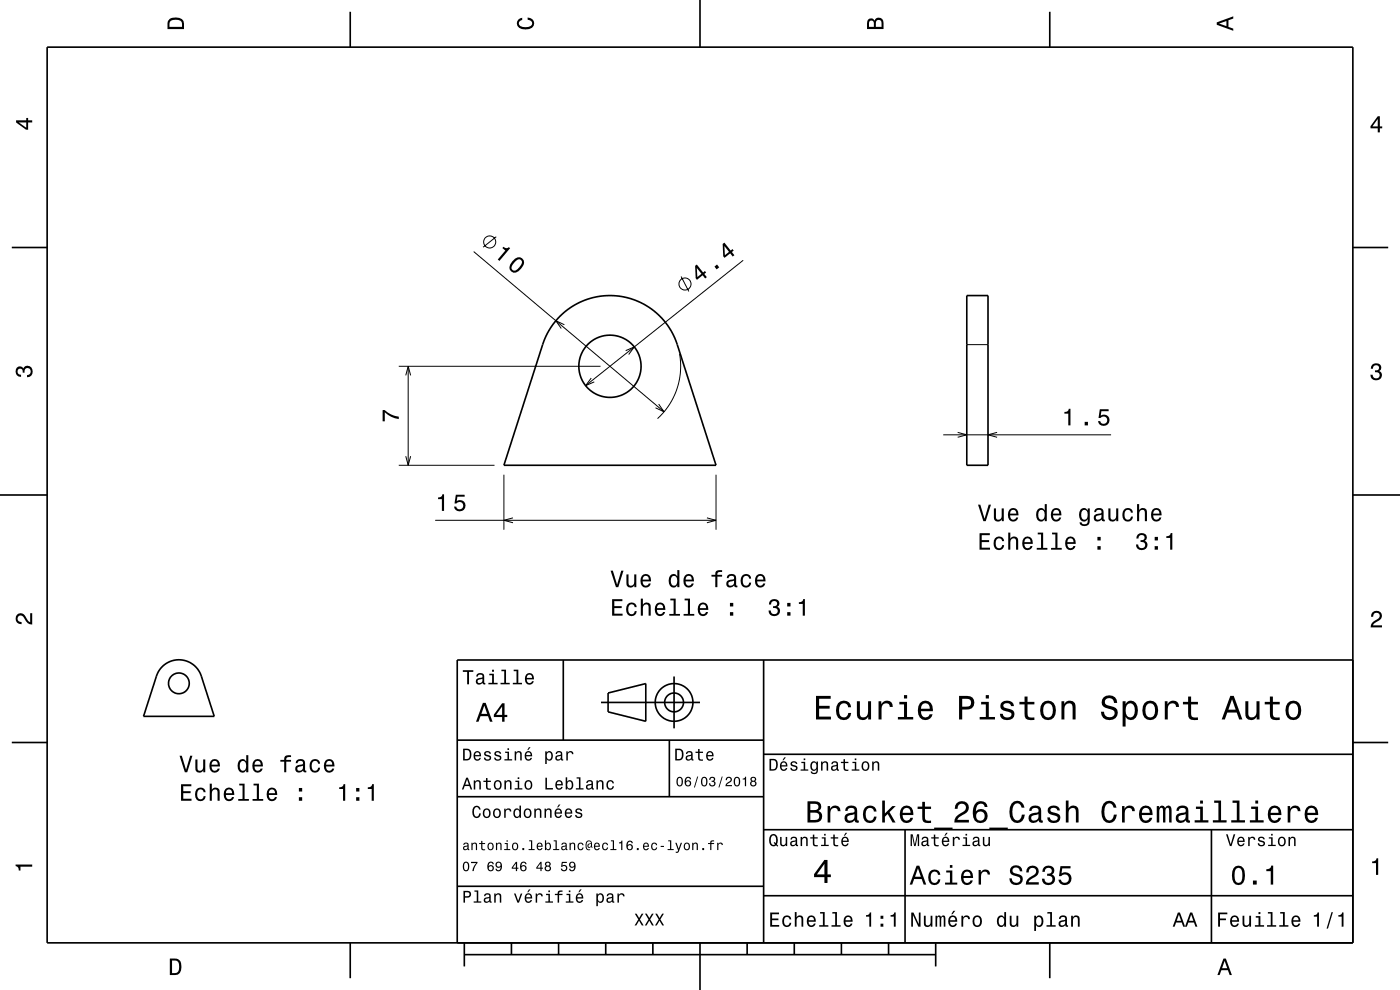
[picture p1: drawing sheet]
<svg xmlns="http://www.w3.org/2000/svg" width="297mm" height="210mm" viewBox="0 0 297 210" stroke-linecap="round" stroke-linejoin="round" font-family="sans-serif">
<g fill="none" stroke="#000" stroke-width=".21">
<path d="M100.5 53.4l40.4 34M105.3 50.2l-2.8 2.2M144.5 58.7l1.6 3.1M157.7 55.2l-33.5 26.6M84.6 77.7h42.8M86.1 79.6l.5-1.9 .5 1.9M86.6 77.7v21M119.7 68.9l-1.8-.9 1.2 1.7M132.7 74.4l1.9-.8-1.2 1.6M144.2 75l.2 1.9-.1 2-.3 2-.4 1.7-.8 1.8-.9 1.6-1.2 1.5-1.2 1.3M205.1 73.1h4.5M84.6 98.7h20.3"/>
<path d="M86.1 96.8l.5 1.9 .5-1.9M125.4 80.2l-1.2 1.6 1.9-.8M139.7 85.7l1.2 1.7-1.8-.9M200.1 92.2h35.6M203.2 91.7l1.9 .5-1.9 .6M211.5 91.7l-1.9 .5 1.9 .6M92.3 110.4h59.6M106.9 100.7v11.7M108.8 109.9l-1.9 .5 1.9 .5M150 109.9l1.9 .5-1.9 .5M151.9 100.7v11.7"/>
<circle cx="103.9" cy="51.3" r="1.28"/>
<circle cx="145.3" cy="60.2" r="1.28"/>
</g>
<g fill="none" stroke="#000" stroke-width=".35">
<path d="M10 10h277v190h-277zM74.3 2.5v7.5M148.5 0v10M222.7 2.5v7.5M2.5 52.5h7.5M287 52.5h7.5M118.7 67.1l2.4-1.9 2.6-1.4 2.6-.8 2.7-.3 3 .2 2.9 .8 2.7 1.4 2.1 1.7 2.1 2.5 1.6 3.1 8.5 26.3h-45l8.4-26.1 1.4-2.9zM205.1 62.7h4.5v36h-4.5zM0 105h10M287 105h10M119.5 140v17M162 140v60"/>
<path d="M287 140h-190v60M2.5 157.5h7.5M34.4 141.4a5 5 0 0 1 8.3 2l2.7 8.6h-15l2.8-8.7 .4-.9zM97 157h65M127.5 149h21M129 147l8-2v8l-8-2zM142 157v12M143 143.5v11M287 157.5h7.5M97 169h65M162 176h125M162 160h125"/>
<path d="M192 176v24M257 176v24M97 188h65M162 190h125M74.3 200v7.5M98.5 202.5h100M98.5 200v5M108.5 200v2.5M118.5 200v2.5M128.5 200v2.5M138.5 200v2.5M148.5 200v10"/>
<path d="M158.5 200v2.5M168.5 200v2.5M178.5 200v2.5M188.5 200v2.5M198.5 200v5M222.7 200v7.5"/>
<circle cx="129.4" cy="77.7" r="6.6"/>
<circle cx="38" cy="145" r="2.2"/>
<circle cx="143" cy="149" r="2"/>
<circle cx="143" cy="149" r="4"/>
</g>
<g fill="#000">
<path d="M36 4a2.18 2.18 0 0 0-.5 2.2h3.5v-1.2a1.43 1.43 0 0 0-1.7-1.3zM36.3 4.4a2.15 2.15 0 0 1 2.2 .3l.1 1h-2.6v-1z" fill-rule="evenodd"/>
<path d="M109.9 4.2l.9-.4v.4a.7 .7 0 0 0-.7 .5 .7 .7 0 0 0 .3 .8 1.7 1.7 0 0 0 2.5-.5 .9 .9 0 0 0-1-.8v-.5a1.24 1.24 0 0 1 1.4 1.1 1.24 1.24 0 0 1-1 1.4 2.22 2.22 0 0 1-2.5-.7l-.2-.5z" fill-rule="evenodd"/>
<path d="M184.2 4.2l-.3 .7v1.3h3.5v-1.3a.98 .98 0 0 0-.7-1.1 .98 .98 0 0 0-1.2 .6 .84 .84 0 0 0-1.3-.2zM184.5 4.5a.54 .54 0 0 1 .6-.1 .54 .54 0 0 1 .3 .6v.7h-1zM185.9 4.4a.62 .62 0 0 1 .8-.1 .62 .62 0 0 1 .3 .6v.8h-1.2z" fill-rule="evenodd"/>
<path d="M258.1 4.7v.6l3.5 1.2v-.4l-1-.4v-1.4l1-.4v-.4zM258.6 5l1.6-.5v1z" fill-rule="evenodd"/>
<path d="M3.4 25.5v.5l2.1 1.5h.5v-1.5h.8v-.5h-.8v-.5h-.4v.5zM4 26h1.6v1.1z" fill-rule="evenodd"/>
<path d="M292.3 24.7l-1.6 2.1v.4h1.6v.9h.4v-.9h.5v-.4h-.5v-2.1zM292.3 25.2v1.6h-1.1z" fill-rule="evenodd"/>
<path d="M106.8 52.3l-.2 .3 .6 .5-1.6 2 .3 .2 2.3-2.6-.2-.3a.77 .77 0 0 1-1.2-.1zM108.7 55.4a1.42 1.42 0 0 0-.2 2.2 1.42 1.42 0 0 0 2.1-.6 1.51 1.51 0 0 0 .2-2.2 1.43 1.43 0 0 0-2.1 .6zM109.5 55.3l.4-.3a.63 .63 0 0 1 .6 .1 .63 .63 0 0 1 .2 .7 2.71 2.71 0 0 1-1.7 1.6l-.5-.4a2.16 2.16 0 0 1 1-1.7z" fill-rule="evenodd"/>
<path d="M147.5 56.4l.1 2.6 .3 .4 1.2-1 .5 .7 .4-.3-.6-.7 .4-.3-.2-.3-.4 .3-1.4-1.7zM147.8 56.9l1 1.2-.9 .7zM151.6 56.6l.4 .5 .6-.4-.5-.6zM153.3 51.7l.1 2.7 .3 .3 1.2-1 .5 .7 .4-.3-.5-.6 .3-.3-.2-.4-.4 .3-1.3-1.6zM153.7 52.2l1 1.2-.9 .7z" fill-rule="evenodd"/>
<path d="M291.1 77.4a1.08 1.08 0 0 1 1.4-.2 1.08 1.08 0 0 1 .4 1.2l-.3 .3a1.06 1.06 0 0 1 .5 1.3 1.06 1.06 0 0 1-1.2 .7 1.1 1.1 0 0 1-1.2-1.2h.5a.71 .71 0 0 0 1 .8 .71 .71 0 0 0 .1-1.3h-.6v-.4a.61 .61 0 0 0 .8-.3 .61 .61 0 0 0-.2-.8 .61 .61 0 0 0-.9 .2l-.1 .5h-.5z" fill-rule="evenodd"/>
<path d="M3.6 78a.86 .86 0 0 1 1.4 .2 1.06 1.06 0 0 1 1.2-.6 1.06 1.06 0 0 1 .7 1.2 1.1 1.1 0 0 1-1.2 1.2v-.4a.71 .71 0 0 0 .8-1 .71 .71 0 0 0-1.3-.1v.6h-.4a.61 .61 0 0 0-.3-.8 .61 .61 0 0 0-.8 .2 .61 .61 0 0 0 .2 .8l.6 .2v.4a1.15 1.15 0 0 1-1.2-.6 1.15 1.15 0 0 1 .3-1.3z" fill-rule="evenodd"/>
<path d="M81.2 87h.4a5.3 5.3 0 0 0 3 1.4v.5a5.2 5.2 0 0 1-3-1.4v1.9h-.4z" fill-rule="evenodd"/>
<path d="M225.8 87.4v.3h.8v2.5h.5v-3.5h-.4a.77 .77 0 0 1-.9 .7zM230.1 89.5v.7h.7v-.7zM233.3 86.8l-.3 1.9h.4a.79 .79 0 0 1 1.2-.2 .79 .79 0 0 1 .1 1.1 .79 .79 0 0 1-1.2 0l-.1-.3h-.5a1.21 1.21 0 0 0 1.5 1.1 1.21 1.21 0 0 0 .9-1.7 1.21 1.21 0 0 0-1.8-.5l.2-1h1.5v-.4z" fill-rule="evenodd"/>
<path d="M92.9 105.5v.4h.8v2.5h.5v-3.6h-.3a.77 .77 0 0 1-1 .7zM96.7 104.9l-.3 1.9h.4a.79 .79 0 0 1 1.2-.2 .79 .79 0 0 1 0 1.2 .79 .79 0 0 1-1.1-.1l-.1-.2h-.5a1.21 1.21 0 0 0 1.5 1 1.21 1.21 0 0 0 .8-1.6 1.21 1.21 0 0 0-1.7-.6l.1-.9h1.6v-.5z" fill-rule="evenodd"/>
<path d="M207.8 113.1v3.5h2.2v-.4h-1.7v-1.2h1.5v-.4h-1.5v-1.1h1.7v-.4zM211.1 114.2a1.53 1.53 0 0 0 .8 2.5 1.06 1.06 0 0 0 1.1-1.1h-.4a.67 .67 0 0 1-.6 .7 .67 .67 0 0 1-.7-.6 1.11 1.11 0 0 1 .6-1.5 .6 .6 0 0 1 .7 .6h.4a1.09 1.09 0 0 0-.7-1 1.09 1.09 0 0 0-1.2 .4zM213.9 113v3.6h.4v-1.6a.64 .64 0 0 1 .4-.7 .64 .64 0 0 1 .8 .3l.1 2h.4v-1.8a.88 .88 0 0 0-.6-1 .88 .88 0 0 0-1.1 .5v-1.3zM217.2 114.2a1.54 1.54 0 0 0 .8 2.5 1.05 1.05 0 0 0 1-.9h-.4l-.2 .4-.4 .1a.76 .76 0 0 1-.7-.9h1.8a1.16 1.16 0 0 0-.5-1.4 1.16 1.16 0 0 0-1.4 .2zM217.5 114.4a.66 .66 0 0 1 .8-.1 .66 .66 0 0 1 .3 .7h-1.3zM220.2 113v.4h.6v2.8h-.9v.4h2.3v-.4h-.9v-3.2zM223.2 113v.4h.7v2.8h-.9v.4h2.2v-.4h-.9v-3.2zM226.3 114.2a1.54 1.54 0 0 0 .8 2.5 1.06 1.06 0 0 0 1.1-.9h-.5l-.2 .4-.4 .1a.76 .76 0 0 1-.7-.9h1.8a1.16 1.16 0 0 0-.5-1.4 1.16 1.16 0 0 0-1.4 .2zM226.6 114.4a.66 .66 0 0 1 .8-.1 .66 .66 0 0 1 .3 .7h-1.3zM232.8 115.8v.8h.7v-.8zM232.8 113.9v.7h.7v-.7z" fill-rule="evenodd"/>
<path d="M207.5 107l1.1 3.6h.5l1.1-3.6h-.5l-.8 3-.9-3zM210.8 107.8v1.8a.89 .89 0 0 0 .7 1 .89 .89 0 0 0 1-.5v.5h.4v-2.8h-.4v1.6a.65 .65 0 0 1-.4 .8 .65 .65 0 0 1-.8-.3v-2.1zM214.1 108.1a1.54 1.54 0 0 0 .8 2.5 1.06 1.06 0 0 0 1.1-.8h-.4l-.2 .3-.4 .2a.76 .76 0 0 1-.7-1h1.8a1.16 1.16 0 0 0-.5-1.3 1.16 1.16 0 0 0-1.5 .1zM214.5 108.3a.66 .66 0 0 1 .8-.1 .66 .66 0 0 1 .3 .8h-1.3zM220.1 108.1a1.58 1.58 0 0 0 .8 2.5l.4-.1 .3-.4v.5h.5v-3.7h-.5v1.4a.89 .89 0 0 0-1.5-.2zM220.4 108.4a.62 .62 0 0 1 .7-.2 .62 .62 0 0 1 .5 .5 1.12 1.12 0 0 1-.7 1.6 1.19 1.19 0 0 1-.5-1.9zM223.2 108.1a1.54 1.54 0 0 0 .8 2.5 1.06 1.06 0 0 0 1.1-.8h-.4l-.2 .3-.4 .2a.76 .76 0 0 1-.7-1h1.8a1.16 1.16 0 0 0-.5-1.3 1.16 1.16 0 0 0-1.5 .1zM223.6 108.3a.66 .66 0 0 1 .8-.1 .66 .66 0 0 1 .3 .8h-1.3zM229.2 108.1a1.57 1.57 0 0 0 .8 2.5l.4-.1 .4-.4a.73 .73 0 0 1-.4 1 .73 .73 0 0 1-.9-.3h-.5a1.1 1.1 0 0 0 1.3 .8 1.1 1.1 0 0 0 .9-1.2v-2.6h-.4v.5l-.4-.4a.89 .89 0 0 0-1.2 .2zM229.5 108.4a.63 .63 0 0 1 .7-.2 .63 .63 0 0 1 .5 .5 1.11 1.11 0 0 1-.7 1.6 1.19 1.19 0 0 1-.5-1.9zM232.4 108l-.3 .6h.4a.55 .55 0 0 1 .7-.5 .55 .55 0 0 1 .4 .8h-.2a.98 .98 0 0 0-1.2 .3 .98 .98 0 0 0 0 1.2 1.06 1.06 0 0 0 1.5-.2l.1 .3 .6 .1v-.4h-.3v-1.6a1.02 1.02 0 0 0-1.7-.6zM232.6 109.5l1.1-.3a.77 .77 0 0 1-.2 .9 .77 .77 0 0 1-.9 0zM235.1 107.8v1.8a.89 .89 0 0 0 .6 1 .89 .89 0 0 0 1.1-.5v.5h.4v-2.8h-.4v1.6a.65 .65 0 0 1-.4 .8 .65 .65 0 0 1-.8-.3v-2.1zM238.4 108.1a1.52 1.52 0 0 0 .8 2.5 1.06 1.06 0 0 0 1.2-1h-.5a.67 .67 0 0 1-.6 .7 .67 .67 0 0 1-.7-.6 1.12 1.12 0 0 1 .7-1.6 .6 .6 0 0 1 .6 .6h.4a1.09 1.09 0 0 0-.7-.9 1.09 1.09 0 0 0-1.2 .3zM241.2 106.9v3.7h.5v-1.6a.63 .63 0 0 1 .4-.8 .63 .63 0 0 1 .8 .4v2h.4v-1.8a.88 .88 0 0 0-.6-1 .88 .88 0 0 0-1 .4v-1.3zM244.5 108.1a1.54 1.54 0 0 0 .8 2.5 1.06 1.06 0 0 0 1.1-.8h-.5l-.2 .3-.4 .2a.76 .76 0 0 1-.7-1h1.8a1.16 1.16 0 0 0-.5-1.3 1.16 1.16 0 0 0-1.4 .1zM244.8 108.3a.66 .66 0 0 1 .8-.1 .66 .66 0 0 1 .4 .8h-1.4z" fill-rule="evenodd"/>
<path d="M241.4 113.4l-.3 .8h.4a.62 .62 0 0 1 .4-.7 .62 .62 0 0 1 .8 .2 .62 .62 0 0 1-.3 .9h-.4v.4a.72 .72 0 0 1 .9 .4 .72 .72 0 0 1-.5 .9 .72 .72 0 0 1-.9-.5v-.3h-.5a1.18 1.18 0 0 0 1.5 1.2 1.18 1.18 0 0 0 .6-1.8l-.2-.2a.9 .9 0 0 0 .3-1.1 .9 .9 0 0 0-1-.5zM245 115.8v.8h.6v-.8zM245 113.9v.7h.6v-.7zM247.4 113.7v.4h.8v2.5h.5v-3.5h-.3a.77 .77 0 0 1-1 .6z" fill-rule="evenodd"/>
<path d="M3.6 130.4a1.22 1.22 0 0 1 2 .7l.4 .6 .4 .3v-1.9h.4v2.4a1.8 1.8 0 0 1-1.7-1.4 .71 .71 0 0 0-.9-.5 .71 .71 0 0 0-.5 .8 .71 .71 0 0 0 .9 .5v.5a1.18 1.18 0 0 1-1.2-.7 1.18 1.18 0 0 1 .2-1.3z" fill-rule="evenodd"/>
<path d="M129.9 127.1v3.5h2.2v-.4h-1.8v-1.2h1.6v-.4h-1.6v-1.1h1.7v-.4zM133.1 128.2a1.53 1.53 0 0 0 .9 2.5 1.06 1.06 0 0 0 1.1-1.1h-.4a.67 .67 0 0 1-.7 .7 .67 .67 0 0 1-.7-.6 1.11 1.11 0 0 1 .7-1.5 .59 .59 0 0 1 .6 .6h.5a1.09 1.09 0 0 0-.8-1 1.09 1.09 0 0 0-1.2 .4zM135.9 127v3.6h.5v-1.6a.63 .63 0 0 1 .5-.8 .63 .63 0 0 1 .7 .7v1.7h.4v-1.8a.88 .88 0 0 0-.6-1 .88 .88 0 0 0-1 .5v-1.3zM139.2 128.2a1.54 1.54 0 0 0 .8 2.5 1.06 1.06 0 0 0 1.1-.9h-.4l-.3 .4-.3 .1a.76 .76 0 0 1-.7-.9h1.7a1.16 1.16 0 0 0-.4-1.4 1.16 1.16 0 0 0-1.5 .2zM139.6 128.4a.66 .66 0 0 1 .8-.1 .66 .66 0 0 1 .3 .7h-1.3zM142.2 127v.4h.7v2.8h-.9v.4h2.3v-.4h-1v-3.2zM145.2 127v.4h.7v2.8h-.9v.4h2.3v-.4h-.9v-3.2zM148.3 128.2a1.54 1.54 0 0 0 .8 2.5 1.07 1.07 0 0 0 1.1-.9h-.4l-.3 .4-.3 .1a.76 .76 0 0 1-.7-.9h1.8a1.16 1.16 0 0 0-.5-1.4 1.16 1.16 0 0 0-1.5 .2zM148.7 128.4a.66 .66 0 0 1 .8-.1 .66 .66 0 0 1 .3 .7h-1.3zM154.9 129.8v.8h.7v-.8zM154.9 127.9v.7h.7v-.7z" fill-rule="evenodd"/>
<path d="M129.5 121l1.2 3.6h.5l1.1-3.6h-.5l-.9 3-.9-3zM132.9 121.8v1.8a.89 .89 0 0 0 .6 1 .89 .89 0 0 0 1.1-.5v.5h.4v-2.8h-.4v1.6a.65 .65 0 0 1-.4 .8 .65 .65 0 0 1-.8-.3l-.1-2.1zM136.2 122.1a1.54 1.54 0 0 0 .8 2.5 1.06 1.06 0 0 0 1.1-.8h-.5l-.2 .3-.4 .2a.76 .76 0 0 1-.7-1h1.8a1.17 1.17 0 0 0-.5-1.3 1.17 1.17 0 0 0-1.4 .1zM136.5 122.4a.66 .66 0 0 1 .8-.2 .66 .66 0 0 1 .4 .8h-1.4zM142.1 122.1a1.57 1.57 0 0 0 .8 2.5l.5-.1 .3-.4v.5h.4v-3.7h-.4v1.4a.89 .89 0 0 0-1.6-.2zM142.5 122.4a.62 .62 0 0 1 .7-.2 .62 .62 0 0 1 .4 .5 1.12 1.12 0 0 1-.6 1.6 1.19 1.19 0 0 1-.5-1.9zM145.3 122.1a1.54 1.54 0 0 0 .8 2.5 1.06 1.06 0 0 0 1.1-.8h-.5l-.2 .3-.4 .2a.76 .76 0 0 1-.7-1h1.8a1.16 1.16 0 0 0-.5-1.3 1.16 1.16 0 0 0-1.4 .1zM145.6 122.4a.66 .66 0 0 1 .8-.2 .66 .66 0 0 1 .4 .8h-1.4zM150.9 121.9v.4h.8v2.3h.5v-2.3h1v-.4h-1v-.3l.3-.2 .7-.1v-.3a1.04 1.04 0 0 0-1.5 .7v.2zM154.4 122l-.2 .6h.4a.55 .55 0 0 1 .7-.5 .55 .55 0 0 1 .3 .8h-.2a1 1 0 0 0-1 .2 1 1 0 0 0-.3 1.1 .94 .94 0 0 0 1.7 0l.1 .3 .5 .1v-.4h-.2v-1.6a1.02 1.02 0 0 0-1.8-.6zM154.6 123.5l1.1-.3a.77 .77 0 0 1-.2 .8 .77 .77 0 0 1-.9 .1l-.1-.3zM157.4 122.1a1.53 1.53 0 0 0 .9 2.5 1.05 1.05 0 0 0 1.1-1h-.5a.67 .67 0 0 1-.6 .7 .67 .67 0 0 1-.7-.6 1.12 1.12 0 0 1 .7-1.6 .59 .59 0 0 1 .6 .6h.5a1.09 1.09 0 0 0-.8-.9 1.09 1.09 0 0 0-1.2 .3zM160.5 122.1a1.54 1.54 0 0 0 .8 2.5 1.06 1.06 0 0 0 1.1-.8h-.5l-.2 .3-.4 .2a.76 .76 0 0 1-.7-1h1.8a1.16 1.16 0 0 0-.5-1.3 1.16 1.16 0 0 0-1.4 .1zM160.8 122.4a.66 .66 0 0 1 .8-.2 .66 .66 0 0 1 .3 .8h-1.3z" fill-rule="evenodd"/>
<path d="M163.4 127.4l-.3 .8h.5a.62 .62 0 0 1 .3-.7 .62 .62 0 0 1 .8 .2 .62 .62 0 0 1-.2 .9h-.5v.4a.72 .72 0 0 1 .9 .4 .72 .72 0 0 1-.4 .9 .72 .72 0 0 1-.9-.5l-.1-.3h-.5a1.18 1.18 0 0 0 1.6 1.2 1.18 1.18 0 0 0 .6-1.8l-.3-.2a.91 .91 0 0 0 .4-1.1 .91 .91 0 0 0-1.1-.5zM167 129.8v.8h.7v-.8zM167 127.9v.7h.7v-.7zM169.5 127.8v.3h.8v2.5h.5v-3.5h-.4a.77 .77 0 0 1-.9 .7z" fill-rule="evenodd"/>
<path d="M291.2 129.9a1.18 1.18 0 0 1 1.9 .3 1.18 1.18 0 0 1-1 1.7l-.5 .3-.3 .5h1.9v.4h-2.4a1.8 1.8 0 0 1 1.4-1.8 .71 .71 0 0 0 .5-.8 .71 .71 0 0 0-.9-.5 .71 .71 0 0 0-.5 .8h-.4z" fill-rule="evenodd"/>
<path d="M98.2 158.8v2.5h.9a1.37 1.37 0 0 0 .7-2.2 1.56 1.56 0 0 0-1.6-.3zM98.6 159.1a.98 .98 0 0 1 1.1 .7 .98 .98 0 0 1-.6 1.2h-.5zM100.7 159.6a1.04 1.04 0 0 0-.2 1.2 1.04 1.04 0 0 0 1 .5l.5-.5h-.3l-.4 .3a.54 .54 0 0 1-.5-.7h1.3a.83 .83 0 0 0-.4-.9 .83 .83 0 0 0-1 .1zM100.9 159.7l.2-.1a.47 .47 0 0 1 .5 .1 .47 .47 0 0 1 .1 .5h-.9zM102.9 159.5l-.2 .1a.69 .69 0 0 0 .9 .9l.2 .1a.43 .43 0 0 1-.4 .5 .43 .43 0 0 1-.4-.4h-.3a.74 .74 0 0 0 .9 .7 .74 .74 0 0 0 .5-1l-1-.4a.38 .38 0 0 1 .3-.5 .38 .38 0 0 1 .4 .4h.3a.78 .78 0 0 0-1.2-.4zM105.1 159.5l-.2 .1a.69 .69 0 0 0 .9 .9l.2 .1a.43 .43 0 0 1-.4 .5 .43 .43 0 0 1-.5-.4h-.3a.74 .74 0 0 0 .9 .7 .74 .74 0 0 0 .5-1l-.9-.4a.38 .38 0 0 1 .3-.5 .38 .38 0 0 1 .4 .4h.3a.77 .77 0 0 0-1.2-.4zM107.2 159.4v.3h.5v1.3h-.7v.3h1.6v-.3h-.6v-1.6zM107.7 158.7v.4h.3v-.4zM109.2 159.4v1.9h.3v-1.1a.45 .45 0 0 1 .4-.6 .45 .45 0 0 1 .5 .5v1.2h.3v-1.3a.63 .63 0 0 0-.5-.7 .63 .63 0 0 0-.7 .4v-.3zM112.2 158.5l-.4 .6h.3l.5-.6zM111.5 159.6a1.04 1.04 0 0 0-.2 1.2 1.04 1.04 0 0 0 1.1 .5l.5-.5h-.3l-.5 .3a.54 .54 0 0 1-.5-.7h1.3a.83 .83 0 0 0-.4-.9 .83 .83 0 0 0-1 .1zM111.8 159.7l.1-.1a.48 .48 0 0 1 .5 .1 .48 .48 0 0 1 .2 .5h-1zM115.7 159.4v2.7h.3v-1.1a.66 .66 0 0 0 .7 .4 .66 .66 0 0 0 .5-.6 .91 .91 0 0 0 0-1.1 .91 .91 0 0 0-1-.3l-.2 .3v-.3zM116.1 159.8a.45 .45 0 0 1 .5-.2 .45 .45 0 0 1 .3 .4 .65 .65 0 0 1 .1 .8 .65 .65 0 0 1-.7 .2 .98 .98 0 0 1-.2-1.2zM118.1 159.5l-.2 .4h.3a.39 .39 0 0 1 .4-.3 .39 .39 0 0 1 .3 .5h-.1a.65 .65 0 0 0-1 .4 .65 .65 0 0 0 .6 .9l.6-.3 .1 .2h.4v-.2l-.2-.1v-1.1a.72 .72 0 0 0-.5-.6 .72 .72 0 0 0-.7 .2zM118.2 160.6l.8-.3a.55 .55 0 0 1-.2 .7 .55 .55 0 0 1-.6 0zM120.1 159.4v1.9h.4v-1.1a.47 .47 0 0 1 .2-.6 .47 .47 0 0 1 .6 .2v.2h.4a.64 .64 0 0 0-.5-.7 .64 .64 0 0 0-.8 .4v-.3z" fill-rule="evenodd"/>
<path d="M98.2 142.2v.3h.9v2.7h.4v-2.7h.9v-.3zM101.3 143l-.3 .5h.4a.47 .47 0 0 1 .5-.4 .47 .47 0 0 1 .4 .6l-.2 .1a.84 .84 0 0 0-1 .2 .84 .84 0 0 0 0 1.1 .9 .9 0 0 0 1.3-.2l.1 .2 .5 .1v-.3l-.3-.1v-1.3a.87 .87 0 0 0-1.4-.5zM101.4 144.3l.9-.3a.66 .66 0 0 1-.1 .7 .66 .66 0 0 1-.8 .1zM103.8 142.9v.3h.6v1.6h-.8v.4h2v-.4h-.8v-1.9zM104.4 142.1v.4h.4v-.4zM106.4 142.1v.3h.6v2.4h-.8v.4h1.9v-.4h-.7v-2.7zM109 142.1v.3h.6v2.4h-.8v.4h1.9v-.4h-.7v-2.7zM111.6 143.1a1.32 1.32 0 0 0 .7 2.1 .9 .9 0 0 0 .9-.7h-.3l-.2 .3-.4 .1a.65 .65 0 0 1-.6-.8h1.6a1 1 0 0 0-.4-1.2 1 1 0 0 0-1.3 .2zM111.9 143.3a.57 .57 0 0 1 .7-.1 .57 .57 0 0 1 .3 .6h-1.2z" fill-rule="evenodd"/>
<path d="M102.4 149.1l-1.4 4h.5l.4-1.2h1.6l.4 1.2h.6l-1.5-4zM102.7 149.7l.7 1.7h-1.3zM106.5 149.2l-1.7 2.4v.5h1.7v1h.5v-1h.6v-.5h-.6v-2.4zM106.5 149.9v1.7h-1.3z" fill-rule="evenodd"/>
<path d="M143.2 158.8v2.5h.9a1.37 1.37 0 0 0 .7-2.2 1.56 1.56 0 0 0-1.6-.3zM143.6 159.1a.98 .98 0 0 1 1.1 .7 .98 .98 0 0 1-.6 1.2h-.5zM145.7 159.5l-.2 .4h.3a.39 .39 0 0 1 .5-.3 .39 .39 0 0 1 .3 .5h-.2a.65 .65 0 0 0-.9 .4 .65 .65 0 0 0 .5 .9l.7-.3v.2h.4v-.2l-.1-.1-.1-1.1a.73 .73 0 0 0-.4-.6 .73 .73 0 0 0-.8 .2zM145.8 160.6l.8-.3a.55 .55 0 0 1-.1 .7 .55 .55 0 0 1-.7 0zM148.1 158.9v.5h-.5v.3h.5v1.3a.75 .75 0 0 0 1 .4v-.3a.48 .48 0 0 1-.7-.3v-1.1h.7v-.3h-.7v-.5zM150 159.6a1.04 1.04 0 0 0-.2 1.2 1.04 1.04 0 0 0 1.1 .5l.5-.5h-.4l-.4 .3a.54 .54 0 0 1-.5-.7h1.3a.83 .83 0 0 0-.4-.9 .83 .83 0 0 0-1 .1zM150.3 159.7l.1-.1a.48 .48 0 0 1 .5 .1 .48 .48 0 0 1 .2 .5h-1z" fill-rule="evenodd"/>
<path d="M173.1 147.6v5h3.2v-.6h-2.5v-1.7h2.2v-.6h-2.2v-1.5h2.4v-.6zM177.8 149.2a2.59 2.59 0 0 0 .5 3.4 1.58 1.58 0 0 0 2.3-1.4h-.6a.95 .95 0 0 1-.9 1 .95 .95 0 0 1-1-.9 1.59 1.59 0 0 1 .9-2.1 .85 .85 0 0 1 .9 .8h.7a1.56 1.56 0 0 0-1.1-1.3 1.56 1.56 0 0 0-1.7 .5zM181.8 148.8v2.5a1.27 1.27 0 0 0 .9 1.4 1.27 1.27 0 0 0 1.5-.7v.6h.6v-3.8h-.6v2.2a.92 .92 0 0 1-.6 1.1 .92 .92 0 0 1-1.2-.4v-2.9zM186.4 148.8v3.8h.6v-2.2a.95 .95 0 0 1 .5-1.1 .95 .95 0 0 1 1.2 .3l.1 .4h.6a1.28 1.28 0 0 0-1-1.4 1.28 1.28 0 0 0-1.4 .8v-.6zM190.8 148.9v.5h1v2.7h-1.3v.5h3.2v-.5h-1.3v-3.2zM191.8 147.4v.8h.6v-.8zM195.1 149.2a2.62 2.62 0 0 0 .5 3.4 1.57 1.57 0 0 0 2.2-1.1h-.6l-.3 .5-.5 .2a1.08 1.08 0 0 1-1-1.3h2.5a1.66 1.66 0 0 0-.7-2 1.66 1.66 0 0 0-2.1 .3zM195.6 149.5a.94 .94 0 0 1 1.2-.2 .94 .94 0 0 1 .5 1h-1.9zM203.5 147.6v5h.6v-2.1h.8a1.47 1.47 0 0 0 1.8-1.2 1.47 1.47 0 0 0-1.5-1.7zM204.1 148.2a1.6 1.6 0 0 1 1.8 .5 .86 .86 0 0 1 0 .9 .86 .86 0 0 1-.9 .3h-.9zM208.1 148.9v.5h1v2.7h-1.3v.5h3.3v-.5h-1.3v-3.2zM209.1 147.4v.8h.7v-.8zM212.6 148.9a1.08 1.08 0 0 0-.3 1.2 1.08 1.08 0 0 0 1 .7l1.1 .4a.57 .57 0 0 1 .2 .6 .57 .57 0 0 1-.5 .4 .96 .96 0 0 1-1.4-.8h-.6a1.6 1.6 0 0 0 1.3 1.4 1.6 1.6 0 0 0 1.7-.8 1.13 1.13 0 0 0-1-1.6l-1.1-.3-.2-.4a.87 .87 0 0 1 .9-.5 .87 .87 0 0 1 .8 .6h.6a1.41 1.41 0 0 0-2.1-1.1zM217.4 147.8v1.1h-1.1v.5h1.1v2.6l.2 .4 .4 .3h1.4v-.5a.97 .97 0 0 1-1.4-.5v-2.3h1.4v-.5h-1.4v-1.1zM221.1 149.2a2.56 2.56 0 0 0 .5 3.4 1.72 1.72 0 0 0 1.8-.2 1.72 1.72 0 0 0 .6-1.7 1.7 1.7 0 0 0-.9-1.9 1.7 1.7 0 0 0-2 .4zM221.6 149.6a.96 .96 0 0 1 1-.4 .96 .96 0 0 1 .7 .8 1.59 1.59 0 0 1-1 2.2 1.19 1.19 0 0 1-1-1.5zM225.2 148.8v3.8h.6v-2.2a.97 .97 0 0 1 .5-1.1 .97 .97 0 0 1 1.1 .2l.1 .7v2.4h.7v-2.5a1.27 1.27 0 0 0-.9-1.4 1.27 1.27 0 0 0-1.5 .6v-.5zM234.1 147.9a1.38 1.38 0 0 0-.3 1.5 1.38 1.38 0 0 0 1.3 .9 1.25 1.25 0 0 1 1.4 .9 1.15 1.15 0 0 1-1.3 .9 1.15 1.15 0 0 1-1-1.1h-.7a1.8 1.8 0 0 0 1.7 1.8 1.8 1.8 0 0 0 1.9-1.6 1.46 1.46 0 0 0-1.5-1.4l-.6-.2a.83 .83 0 0 1-.5-1.1 .83 .83 0 0 1 1.2-.3l.5 .5 .1 .4h.7a1.67 1.67 0 0 0-1-1.6 1.67 1.67 0 0 0-1.9 .4zM238.2 148.8v5.3h.6v-2.1a1.32 1.32 0 0 0 1.4 .7 1.32 1.32 0 0 0 1.1-1.1 2.43 2.43 0 0 0-.8-2.8 1.21 1.21 0 0 0-1.7 .5v-.5zM239.1 149.6a.9 .9 0 0 1 .9-.4 .9 .9 0 0 1 .7 .8 1.61 1.61 0 0 1-.9 2.2 1.18 1.18 0 0 1-1-1.5zM242.8 149.2a2.56 2.56 0 0 0 .5 3.4 1.72 1.72 0 0 0 1.8-.2 1.72 1.72 0 0 0 .6-1.7 1.7 1.7 0 0 0-.9-1.9 1.7 1.7 0 0 0-2 .4zM243.3 149.6a.96 .96 0 0 1 1-.4 .96 .96 0 0 1 .7 .8 1.59 1.59 0 0 1-1 2.2 1.19 1.19 0 0 1-1-1.5zM247.1 148.8v3.8h.6v-2.2a.95 .95 0 0 1 .5-1.1 .95 .95 0 0 1 1.2 .3l.1 .4h.6a1.28 1.28 0 0 0-1-1.4 1.28 1.28 0 0 0-1.4 .8v-.6zM252 147.8v1.1h-1v.5h1l.1 2.6 .2 .4 .4 .3h1.4v-.5a.97 .97 0 0 1-1.4-.5v-2.3h1.4v-.5h-1.4v-1.1zM261 147.6l-1.8 5h.6l.6-1.4h2l.5 1.4h.7l-1.9-5zM261.4 148.3l.7 2.2h-1.5zM264.2 148.8v2.5a1.27 1.27 0 0 0 .9 1.4 1.27 1.27 0 0 0 1.5-.7v.6h.6v-3.8h-.6v2.2a.92 .92 0 0 1-.6 1.1 .92 .92 0 0 1-1.1-.4l-.1-2.9zM269.4 147.8v1.1h-1.1v.5h1.1v2.6l.2 .4 .4 .3 .7 .1 .8-.1v-.5a.97 .97 0 0 1-1.4-.5l-.1-2.3h1.5v-.5h-1.5v-1.1zM273.1 149.2a2.56 2.56 0 0 0 .6 3.4 1.72 1.72 0 0 0 1.8-.2 1.72 1.72 0 0 0 .6-1.7 1.7 1.7 0 0 0-.9-1.9 1.7 1.7 0 0 0-2.1 .4zM273.6 149.6a.96 .96 0 0 1 1-.4 .96 .96 0 0 1 .7 .8 1.59 1.59 0 0 1-.9 2.2 1.19 1.19 0 0 1-1.1-1.5z" fill-rule="evenodd"/>
<path d="M38.4 166.4v3.5h2.2v-.5h-1.7v-1.1h1.5v-.5h-1.5v-1h1.7v-.4zM41.7 167.4a1.53 1.53 0 0 0 .8 2.6 1.06 1.06 0 0 0 1.1-1.1h-.4a.67 .67 0 0 1-.6 .7 .67 .67 0 0 1-.7-.6 1.12 1.12 0 0 1 .6-1.6 .6 .6 0 0 1 .7 .6h.4a1.09 1.09 0 0 0-.7-.9 1.09 1.09 0 0 0-1.2 .3zM44.5 166.2v3.7h.4v-1.6a.63 .63 0 0 1 .4-.8 .63 .63 0 0 1 .8 .4l.1 2h.4v-1.8a.88 .88 0 0 0-.6-1 .88 .88 0 0 0-1.1 .4v-1.3zM47.8 167.4a1.55 1.55 0 0 0 .8 2.6 1.06 1.06 0 0 0 1-.9h-.4l-.2 .3-.4 .2a.76 .76 0 0 1-.7-1h1.8a1.17 1.17 0 0 0-.5-1.3 1.17 1.17 0 0 0-1.4 .1zM48.1 167.7a.66 .66 0 0 1 .8-.2 .66 .66 0 0 1 .3 .8h-1.3zM50.8 166.2v.4h.6v2.9h-.9v.4h2.3v-.4h-.9v-3.3zM53.8 166.2v.4h.7v2.9h-.9v.4h2.2v-.4h-.9v-3.3zM56.9 167.4a1.54 1.54 0 0 0 .8 2.6 1.06 1.06 0 0 0 1.1-.9h-.5l-.2 .3-.4 .2a.76 .76 0 0 1-.7-1h1.8a1.17 1.17 0 0 0-.5-1.3 1.17 1.17 0 0 0-1.4 .1zM57.2 167.7a.66 .66 0 0 1 .8-.2 .66 .66 0 0 1 .3 .8h-1.3zM63.4 169.1v.8h.7v-.8zM63.4 167.1v.8h.7v-.8z" fill-rule="evenodd"/>
<path d="M38.1 160.3l1.1 3.5h.5l1.1-3.5h-.5l-.8 3-.9-3zM41.4 161.1v1.8a.89 .89 0 0 0 .7 1 .89 .89 0 0 0 1-.5v.4h.4v-2.7h-.4v1.6a.64 .64 0 0 1-.4 .7 .64 .64 0 0 1-.8-.3v-2zM44.7 161.4a1.54 1.54 0 0 0 .8 2.5 1.06 1.06 0 0 0 1.1-.9h-.4l-.2 .4-.4 .1a.76 .76 0 0 1-.7-.9h1.8a1.16 1.16 0 0 0-.5-1.4 1.16 1.16 0 0 0-1.5 .2zM45.1 161.6a.66 .66 0 0 1 .8-.1 .66 .66 0 0 1 .3 .7h-1.3zM50.7 161.4a1.57 1.57 0 0 0 .8 2.5l.4-.1 .3-.4v.4h.5v-3.6h-.5v1.3a.89 .89 0 0 0-1.5-.1zM51 161.7a.62 .62 0 0 1 .7-.3 .62 .62 0 0 1 .5 .6 1.12 1.12 0 0 1-.7 1.5 1.19 1.19 0 0 1-.5-1.8zM53.8 161.4a1.54 1.54 0 0 0 .8 2.5 1.07 1.07 0 0 0 1.1-.9h-.4l-.2 .4-.4 .1a.76 .76 0 0 1-.7-.9h1.8a1.16 1.16 0 0 0-.5-1.4 1.16 1.16 0 0 0-1.5 .2zM54.2 161.6a.66 .66 0 0 1 .8-.1 .66 .66 0 0 1 .3 .7h-1.3zM59.5 161.2v.4h.8v2.2h.4v-2.2h1v-.4h-1a.5 .5 0 0 1 .7-.6h.3v-.4a1.04 1.04 0 0 0-1.4 .7v.3zM63 161.2l-.3 .7h.4a.55 .55 0 0 1 .7-.5 .55 .55 0 0 1 .4 .7l-.2 .1a1 1 0 0 0-1.1 .2 1 1 0 0 0-.2 1 .93 .93 0 0 0 1.6 .1l.1 .3h.6v-.3l-.3-.1v-1.6a1.02 1.02 0 0 0-.7-.8 1.02 1.02 0 0 0-1 .2zM63.2 162.8l1.1-.4a.77 .77 0 0 1-.2 .9 .77 .77 0 0 1-.9 .1l-.1-.3zM66 161.4a1.53 1.53 0 0 0 .8 2.5 1.06 1.06 0 0 0 1.1-1.1h-.4a.67 .67 0 0 1-.6 .7 .67 .67 0 0 1-.7-.6 1.11 1.11 0 0 1 .6-1.5 .59 .59 0 0 1 .7 .6h.4a1.09 1.09 0 0 0-.7-1 1.09 1.09 0 0 0-1.2 .4zM69 161.4a1.54 1.54 0 0 0 .8 2.5 1.07 1.07 0 0 0 1.1-.9h-.4l-.3 .4-.3 .1a.76 .76 0 0 1-.7-.9h1.7a1.16 1.16 0 0 0-.4-1.4 1.16 1.16 0 0 0-1.5 .2zM69.4 161.6a.66 .66 0 0 1 .8-.1 .66 .66 0 0 1 .3 .7h-1.3z" fill-rule="evenodd"/>
<path d="M72 167v.4h.8v2.5h.4v-3.6h-.3a.77 .77 0 0 1-.9 .7zM75.6 169.1v.8h.6v-.8zM75.6 167.1v.8h.6v-.8zM78 167v.4h.8v2.5h.5v-3.6h-.3a.77 .77 0 0 1-1 .7z" fill-rule="evenodd"/>
<path d="M98.9 165l-.9 2.5h.3l.3-.8h1l.2 .8h.4l-.9-2.5zM99.1 165.3l.4 1.1h-.8zM100.5 165.5v2h.3v-1.1a.45 .45 0 0 1 .4-.7 .45 .45 0 0 1 .5 .6v1.2h.3v-1.3a.63 .63 0 0 0-.4-.7 .63 .63 0 0 0-.8 .3v-.3zM103.1 165v.6h-.5v.3h.5v1.3a.74 .74 0 0 0 1 .3v-.3a.49 .49 0 0 1-.7-.2v-1.1h.7v-.3h-.7v-.6zM105 165.7a1.04 1.04 0 0 0-.2 1.3 1.04 1.04 0 0 0 1.1 .5 1.04 1.04 0 0 0 .5-1.3 1.04 1.04 0 0 0-1.2-.7zM105.2 165.9a.48 .48 0 0 1 .5-.1 .48 .48 0 0 1 .4 .4 .66 .66 0 0 1 0 .7 .66 .66 0 0 1-.7 .3 .97 .97 0 0 1-.2-1.3zM107 165.5v2h.3v-1.1a.45 .45 0 0 1 .4-.7 .45 .45 0 0 1 .5 .6v1.2h.3v-1.3a.63 .63 0 0 0-.4-.7 .63 .63 0 0 0-.8 .3v-.3zM109.3 165.6v.3h.5v1.3h-.6v.3h1.6v-.3h-.6v-1.6zM109.8 164.9v.3h.4v-.3zM111.5 165.7a1.04 1.04 0 0 0-.2 1.3 1.04 1.04 0 0 0 1.1 .5 1.04 1.04 0 0 0 .5-1.3 1.04 1.04 0 0 0-1.2-.7zM111.7 165.9a.48 .48 0 0 1 .5-.1 .48 .48 0 0 1 .4 .4 .66 .66 0 0 1 0 .7 .66 .66 0 0 1-.7 .3 .97 .97 0 0 1-.2-1.3zM115.7 165v2.5h1.6v-.3h-1.3v-2.2zM118 165.7a1.04 1.04 0 0 0-.2 1.2 1.04 1.04 0 0 0 1.1 .6l.5-.6h-.3l-.5 .4a.54 .54 0 0 1-.5-.7h1.3a.83 .83 0 0 0-.3-1 .83 .83 0 0 0-1.1 .1zM118.3 165.9l.1-.1a.47 .47 0 0 1 .5 .1 .47 .47 0 0 1 .2 .4h-1zM120 164.9v2.6h.3v-.3a.66 .66 0 0 0 .7 .3 .66 .66 0 0 0 .6-.6 .9 .9 0 0 0 0-1 .9 .9 0 0 0-1-.3l-.3 .2v-.9zM120.5 165.9a.45 .45 0 0 1 .4-.1 .45 .45 0 0 1 .4 .4v.3a.6 .6 0 0 1-.5 .8 .85 .85 0 0 1-.3-1.4zM122.3 164.9v.2h.5v2.1h-.6v.3h1.6v-.3h-.7v-2.3zM124.6 165.6l-.2 .5h.3a.39 .39 0 0 1 .4-.4 .39 .39 0 0 1 .3 .6h-.1a.65 .65 0 0 0-1 .4 .65 .65 0 0 0 .6 .8l.6-.3 .1 .2 .4 .1v-.3h-.2v-1.1a.73 .73 0 0 0-.5-.6 .73 .73 0 0 0-.7 .1zM124.7 166.7l.8-.2a.55 .55 0 0 1-.2 .6 .55 .55 0 0 1-.6 .1zM126.5 165.5v2h.3v-1.1a.45 .45 0 0 1 .4-.7 .45 .45 0 0 1 .5 .6v1.2h.3v-1.3a.63 .63 0 0 0-.4-.7 .63 .63 0 0 0-.8 .3v-.3zM128.9 165.7a1.04 1.04 0 0 0-.2 1.2 1.04 1.04 0 0 0 1.1 .6l.4-.4v-.3h-.3l-.3 .4a.73 .73 0 0 1-.6-.7 .73 .73 0 0 1 .7-.7l.2 .4h.3a.78 .78 0 0 0-.5-.7 .78 .78 0 0 0-.8 .2z" fill-rule="evenodd"/>
<path d="M100.4 171.2a1.45 1.45 0 0 0 .7 2.3 .94 .94 0 0 0 .9-1h-.3a.59 .59 0 0 1-.8 .7 1.31 1.31 0 0 1 .2-2l.3 .1 .2 .4h.4a.85 .85 0 0 0-.6-.8 .85 .85 0 0 0-1 .3zM102.6 171.7a1.04 1.04 0 0 0-.1 1.3 1.04 1.04 0 0 0 1.1 .5 1.04 1.04 0 0 0 .5-1.3 1.04 1.04 0 0 0-1.2-.7zM102.9 171.9a.48 .48 0 0 1 .5-.1 .48 .48 0 0 1 .3 .4 .66 .66 0 0 1 0 .7 .66 .66 0 0 1-.7 .3 .98 .98 0 0 1-.1-1.3zM104.8 171.7a1.04 1.04 0 0 0-.1 1.3 1.04 1.04 0 0 0 1.1 .5 1.04 1.04 0 0 0 .5-1.3 1.04 1.04 0 0 0-1.2-.7zM105 171.9a.48 .48 0 0 1 .5-.1 .48 .48 0 0 1 .4 .4 .66 .66 0 0 1 0 .7 .66 .66 0 0 1-.7 .3 .97 .97 0 0 1-.2-1.3zM107 171.5v2h.3v-1.1a.47 .47 0 0 1 .2-.6 .47 .47 0 0 1 .6 .2l.1 .1h.3a.64 .64 0 0 0-.5-.6 .64 .64 0 0 0-.7 .4v-.4zM109.1 171.7a1.06 1.06 0 0 0-.2 1.2 1.06 1.06 0 0 0 .9 .6l.4-.3v.3h.3v-2.6h-.3v.9a.63 .63 0 0 0-1.1-.1zM109.4 171.9a.44 .44 0 0 1 .4-.1 .44 .44 0 0 1 .4 .4 .65 .65 0 0 1 0 .7 .65 .65 0 0 1-.7 .3l-.2-.4zM111.3 171.7a1.04 1.04 0 0 0-.1 1.3 1.04 1.04 0 0 0 1.1 .5 1.04 1.04 0 0 0 .5-1.3 1.04 1.04 0 0 0-1.2-.7zM111.5 171.9a.48 .48 0 0 1 .6-.1 .48 .48 0 0 1 .3 .4 .66 .66 0 0 1 0 .7 .66 .66 0 0 1-.7 .3 .98 .98 0 0 1-.2-1.3zM113.4 171.5v2h.3v-1.1a.45 .45 0 0 1 .3-.7 .45 .45 0 0 1 .5 .6v1.2h.4v-1.3a.63 .63 0 0 0-.5-.7 .63 .63 0 0 0-.7 .3v-.3zM115.5 171.5v2h.3v-1.1a.45 .45 0 0 1 .3-.6 .45 .45 0 0 1 .6 .2v1.5h.3v-1.3a.63 .63 0 0 0-.4-.7 .63 .63 0 0 0-.8 .3v-.3zM118.5 170.7l-.3 .6h.2l.5-.6zM117.9 171.7a1.04 1.04 0 0 0-.2 1.2 1.04 1.04 0 0 0 1 .6l.5-.6h-.3l-.4 .4a.54 .54 0 0 1-.5-.7h1.2a.83 .83 0 0 0-.3-1 .83 .83 0 0 0-1 .1zM118.1 171.9l.1-.1a.47 .47 0 0 1 .5 .1 .47 .47 0 0 1 .2 .4h-.9zM120 171.7a1.04 1.04 0 0 0-.2 1.2 1.04 1.04 0 0 0 1.1 .6l.5-.6h-.3l-.5 .4a.53 .53 0 0 1-.5-.7h1.3a.83 .83 0 0 0-.3-1 .83 .83 0 0 0-1.1 .1zM120.3 171.9l.1-.1a.48 .48 0 0 1 .5 .1 .48 .48 0 0 1 .2 .4h-1zM122.2 171.6l-.1 .2a.69 .69 0 0 0 .8 .9l.3 .1a.43 .43 0 0 1-.4 .5 .43 .43 0 0 1-.5-.4h-.3a.74 .74 0 0 0 .9 .7 .74 .74 0 0 0 .5-1.1l-1-.3a.38 .38 0 0 1 .3-.5 .38 .38 0 0 1 .5 .3h.3a.77 .77 0 0 0-1.3-.4z" fill-rule="evenodd"/>
<path d="M143.7 165a1.16 1.16 0 0 0 .5 1.8 1.16 1.16 0 0 0 .5-1.8 .63 .63 0 0 0-1 0zM144 165.1l.2-.1a.98 .98 0 0 1 0 1.6l-.2-.1-.2-.3v-.7zM145.5 164.9a1.37 1.37 0 0 0 .1 1.9 .66 .66 0 0 0 .9-.2 .66 .66 0 0 0-.1-.9 .66 .66 0 0 0-.9 0 .59 .59 0 0 1 .5-.7l.4 .3h.2a.64 .64 0 0 0-.4-.5 .64 .64 0 0 0-.7 .1zM145.5 166.2a.45 .45 0 0 1 .9 0 .45 .45 0 0 1-.9 0zM147.9 164.7l-.7 2.3h.2l.7-2.3zM148.9 165a1.15 1.15 0 0 0 .5 1.8 1.16 1.16 0 0 0 .5-1.8 .63 .63 0 0 0-1 0zM149.2 165.1l.2-.1a.98 .98 0 0 1 0 1.6l-.2-.1-.2-.3v-.7zM150.6 164.9l-.1 .5h.2a.35 .35 0 0 1 .2-.4 .35 .35 0 0 1 .5 .1 .35 .35 0 0 1-.2 .5h-.2v.2a.42 .42 0 0 1 .5 .4 .42 .42 0 0 1-.4 .5 .42 .42 0 0 1-.4-.6h-.3a.66 .66 0 0 0 .9 .7 .66 .66 0 0 0 .2-1.1 .58 .58 0 0 0 0-.9 .58 .58 0 0 0-.9 .1zM153.1 164.7l-.7 2.3h.2l.7-2.3zM154.1 164.9l-.2 .6h.3a.4 .4 0 0 1 .3-.5 .4 .4 0 0 1 .5 .3 .4 .4 0 0 1-.3 .5l-.2 .1a.93 .93 0 0 0-.6 .9h1.4v-.3h-1.1l.5-.4a.67 .67 0 0 0 .5-1 .67 .67 0 0 0-1.1-.2zM155.8 165a1.15 1.15 0 0 0 .5 1.8 1.16 1.16 0 0 0 .5-1.8 .63 .63 0 0 0-1 0zM156.1 165.1l.2-.1a.98 .98 0 0 1 0 1.6l-.2-.1-.2-.3v-.7zM157.6 165.1v.3h.4v1.4h.3v-2zM159.4 164.9l-.2 .5 .2 .3a.62 .62 0 0 0-.1 .9 .62 .62 0 0 0 1 0 .62 .62 0 0 0-.1-.9 .57 .57 0 0 0 0-.9 .57 .57 0 0 0-.8 .1zM159.4 166.2a.41 .41 0 0 1 .8 0 .41 .41 0 0 1-.8 0zM159.5 165.3a.34 .34 0 0 1 .6 0 .34 .34 0 0 1-.6 0z" fill-rule="evenodd"/>
<path d="M163.2 161v2.5h.9a1.37 1.37 0 0 0 .7-2.2 1.58 1.58 0 0 0-1.6-.3zM163.6 161.3a.98 .98 0 0 1 1.1 .7 .98 .98 0 0 1-.6 1.2h-.5zM166.4 160.7l-.4 .6h.2l.5-.6zM165.7 161.7a1.04 1.04 0 0 0-.2 1.2 1.04 1.04 0 0 0 1 .6l.5-.6h-.3l-.4 .4a.54 .54 0 0 1-.5-.7h1.3a.83 .83 0 0 0-.4-1 .83 .83 0 0 0-1 .1zM165.9 161.9l.2-.1a.48 .48 0 0 1 .5 .1 .48 .48 0 0 1 .1 .4h-.9zM167.9 161.6l-.2 .2a.68 .68 0 0 0 .9 .9l.2 .1a.43 .43 0 0 1-.4 .5 .43 .43 0 0 1-.4-.4h-.3a.74 .74 0 0 0 .9 .7 .74 .74 0 0 0 .5-1.1l-1-.3a.38 .38 0 0 1 .3-.5 .38 .38 0 0 1 .4 .4l.3-.1a.78 .78 0 0 0-1.2-.4zM170 161.6v.3h.5v1.3h-.7v.3h1.7v-.3h-.7v-1.6zM170.5 160.9v.3h.3v-.3zM172.1 161.7a1.06 1.06 0 0 0-.2 1.2 1.06 1.06 0 0 0 .9 .6l.4-.3a.52 .52 0 0 1-.2 .7 .52 .52 0 0 1-.7-.3h-.3a.78 .78 0 0 0 .9 .6 .78 .78 0 0 0 .6-.8v-1.9h-.3v.4l-.2-.3a.64 .64 0 0 0-.9 .1zM172.4 161.9a.45 .45 0 0 1 .4-.1 .45 .45 0 0 1 .4 .4 .65 .65 0 0 1 0 .7 .65 .65 0 0 1-.7 .3l-.2-.4zM174.2 161.5v2h.3v-1.1a.45 .45 0 0 1 .3-.6 .45 .45 0 0 1 .5 .2l.1 1.5h.3v-1.3a.63 .63 0 0 0-.5-.7 .63 .63 0 0 0-.7 .3v-.3zM176.6 161.6l-.2 .5h.3a.39 .39 0 0 1 .4-.4 .39 .39 0 0 1 .3 .6h-.1a.65 .65 0 0 0-1 .4 .65 .65 0 0 0 .6 .8l.6-.3 .1 .2 .4 .1-.2-.4v-1a.73 .73 0 0 0-1.2-.5zM176.7 162.7l.8-.2a.55 .55 0 0 1-.2 .6 .55 .55 0 0 1-.6 .1zM178.9 161v.6h-.5v.3h.5l.1 1.3a.75 .75 0 0 0 1 .3v-.3a.48 .48 0 0 1-.7-.2v-1.1h.7v-.3h-.7v-.6zM180.8 161.6v.3h.5v1.3h-.6v.3h1.6v-.3h-.6v-1.6zM181.3 160.9v.3h.4v-.3zM183 161.7a1.04 1.04 0 0 0-.2 1.3 1.04 1.04 0 0 0 1.2 .5 1.04 1.04 0 0 0 .4-1.3 1.04 1.04 0 0 0-1.2-.7zM183.2 161.9a.48 .48 0 0 1 .5-.1 .48 .48 0 0 1 .4 .4 .66 .66 0 0 1 0 .7 .66 .66 0 0 1-.7 .3 .98 .98 0 0 1-.2-1.3zM185 161.5v2h.3v-1.1a.45 .45 0 0 1 .3-.6 .45 .45 0 0 1 .6 .2v1.5h.3v-1.3a.63 .63 0 0 0-.4-.7 .63 .63 0 0 0-.8 .3v-.3z" fill-rule="evenodd"/>
<path d="M163.4 177.2a1.45 1.45 0 0 0 .7 2.3l.5-.2 .3 .3 .2-.2-.3-.3a1.53 1.53 0 0 0-.5-2.2l-.6 .1zM163.8 177.3l.3-.1a1.21 1.21 0 0 1 .5 1.7l-.3-.3-.2 .2 .3 .3a.45 .45 0 0 1-.7-.1 1.62 1.62 0 0 1 .1-1.7zM165.5 177.5v1.3a.63 .63 0 0 0 .4 .7 .63 .63 0 0 0 .8-.3v.3h.3v-2h-.3v1.2a.46 .46 0 0 1-.3 .5 .46 .46 0 0 1-.6-.2v-1.5zM167.9 177.6l-.2 .5h.3a.39 .39 0 0 1 .5-.4 .39 .39 0 0 1 .2 .6h-.1a.65 .65 0 0 0-.9 .4 .65 .65 0 0 0 .5 .8l.6-.3 .1 .2 .4 .1v-.3h-.2v-1.1a.73 .73 0 0 0-1.2-.5zM168 178.7l.8-.2a.55 .55 0 0 1-.2 .6 .55 .55 0 0 1-.6 .1zM169.8 177.5v2h.4v-1.1a.45 .45 0 0 1 .2-.6 .45 .45 0 0 1 .6 .2v1.5h.3v-1.3a.63 .63 0 0 0-.4-.7 .63 .63 0 0 0-.8 .3v-.3zM172.4 177v.6h-.5v.3h.5l.1 1.3a.75 .75 0 0 0 1 .3v-.3a.49 .49 0 0 1-.7-.2v-1.1h.7v-.3h-.7v-.6zM174.3 177.6v.3h.5v1.3h-.6v.3h1.6v-.3h-.6v-1.6zM174.8 176.9v.3h.4v-.3zM176.8 177v.6h-.6v.3h.6v1.3a.74 .74 0 0 0 1 .3v-.3a.49 .49 0 0 1-.7-.2v-1.1h.7v-.3h-.7v-.6zM179.4 176.7l-.4 .6h.2l.5-.6zM178.7 177.7a1.04 1.04 0 0 0-.2 1.2 1.04 1.04 0 0 0 1 .6l.5-.6h-.3l-.4 .4a.54 .54 0 0 1-.5-.7h1.3a.83 .83 0 0 0-.4-1 .83 .83 0 0 0-1 .1zM178.9 177.9l.2-.1a.48 .48 0 0 1 .5 .1 .48 .48 0 0 1 .1 .4h-.9z" fill-rule="evenodd"/>
<path d="M171.3 170v4.5h1.7a1.26 1.26 0 0 0 1.4-1 1.26 1.26 0 0 0-.8-1.5 1.1 1.1 0 0 0 .6-1.3 1.1 1.1 0 0 0-1.3-.7zM171.9 170.5h.9a.68 .68 0 0 1 .8 .7 .68 .68 0 0 1-.8 .6h-.9zM171.9 172.4h1a.78 .78 0 0 1 .9 .7 .78 .78 0 0 1-.9 .8h-1zM175.6 171v3.5h.5v-2a.85 .85 0 0 1 .5-1 .85 .85 0 0 1 1.1 .3v.3h.6a1.15 1.15 0 0 0-.9-1.2 1.15 1.15 0 0 0-1.3 .7v-.6zM179.6 171.2l-.2 .3-.1 .5h.5a.71 .71 0 0 1 .9-.7 .71 .71 0 0 1 .5 1l-.3 .1a1.46 1.46 0 0 0-1.7 1.2 .93 .93 0 0 0 1 1l.6-.2 .5-.4 .2 .4 .7 .1v-.5h-.3l-.1-2.1a1.31 1.31 0 0 0-2.2-.7zM179.9 173.1l1.4-.4a.99 .99 0 0 1-.3 1.1 .99 .99 0 0 1-1.1 .1l-.2-.4zM183.5 171.4a1.96 1.96 0 0 0 1 3.2 1.36 1.36 0 0 0 1.5-1.4h-.6a.86 .86 0 0 1-.8 .9 .86 .86 0 0 1-.9-.8 1.43 1.43 0 0 1 .9-1.9 .77 .77 0 0 1 .8 .7h.6a1.41 1.41 0 0 0-1-1.2 1.41 1.41 0 0 0-1.5 .5zM187.2 169.8v4.7h.5v-1.3l.6-.5 1 1.8h.7l-1.3-2.2 1.3-1.3h-.7l-1.6 1.6v-2.8zM191.3 171.4a1.98 1.98 0 0 0 1 3.2 1.36 1.36 0 0 0 1.4-1.1h-.6l-.2 .4-.5 .2a.97 .97 0 0 1-.9-1.2h2.3a1.5 1.5 0 0 0-.7-1.8 1.5 1.5 0 0 0-1.8 .3zM191.7 171.6a.85 .85 0 0 1 1-.1 .85 .85 0 0 1 .5 .9h-1.7zM195.6 170.1v1h-.9v.5h.9l.1 2.3 .2 .4 .3 .2 1.3 .1v-.5a.88 .88 0 0 1-1.3-.5v-2h1.3v-.5h-1.3v-1zM198.2 175.5v.5h3.9v-.5zM203 170.4l-.3 .4-.1 .8h.5a.91 .91 0 0 1 .7-1.1 .91 .91 0 0 1 1.1 .6 .91 .91 0 0 1-.6 1.1 2.31 2.31 0 0 0-1.9 2.3h3.1v-.6h-2.4a2.19 2.19 0 0 1 1.5-1.2 1.47 1.47 0 0 0 .7-2.2 1.47 1.47 0 0 0-2.3-.1zM207.1 170.3l-.5 .6a3.8 3.8 0 0 0 .2 3.2 1.52 1.52 0 0 0 2 .4 1.52 1.52 0 0 0 .6-2 1.52 1.52 0 0 0-1.9-.8l-.5 .4a1.31 1.31 0 0 1 1.1-1.6 .74 .74 0 0 1 .8 .7h.6a1.43 1.43 0 0 0-.9-1.2 1.43 1.43 0 0 0-1.5 .3zM207 173.1a.96 .96 0 0 1 1.9 0 .96 .96 0 0 1-1.9 0zM209.9 175.5v.5h3.9v-.5zM214.6 170.5a3.6 3.6 0 0 0 0 3.5 1.59 1.59 0 0 0 1.8 .5 1.59 1.59 0 0 0 1-1.7h-.6a1.06 1.06 0 0 1-1.4 1.1 2.68 2.68 0 0 1 0-3.4 .92 .92 0 0 1 1.3 .8h.6a1.53 1.53 0 0 0-1-1.4 1.53 1.53 0 0 0-1.7 .6zM218.7 171.2l-.3 .3-.1 .5h.5a.71 .71 0 0 1 .9-.7 .71 .71 0 0 1 .5 1l-.3 .1a1.46 1.46 0 0 0-1.7 1.2 .93 .93 0 0 0 1 1l.6-.2 .6-.4 .1 .4 .7 .1v-.5h-.3v-2.1a1.31 1.31 0 0 0-2.2-.7zM218.9 173.1l1.4-.4a.99 .99 0 0 1-.2 1.1 .99 .99 0 0 1-1.2 .1l-.1-.4zM222.6 171.2a.97 .97 0 0 0-.3 1 .97 .97 0 0 0 .9 .7l1 .3a.51 .51 0 0 1 .2 .5 .51 .51 0 0 1-.5 .3 .86 .86 0 0 1-1.2-.6h-.5a1.41 1.41 0 0 0 1.3 1.2 1.41 1.41 0 0 0 1.5-1.2 1.01 1.01 0 0 0-1.1-1l-.9-.2-.2-.3a.78 .78 0 0 1 .8-.5 .78 .78 0 0 1 .7 .5h.5a1.26 1.26 0 0 0-1.8-1zM226.1 169.8v4.7h.6v-2a.82 .82 0 0 1 .5-1 .82 .82 0 0 1 1 .4v2.6h.6v-2.3a1.13 1.13 0 0 0-.8-1.3 1.13 1.13 0 0 0-1.3 .6v-1.7zM234.1 170.5a3.6 3.6 0 0 0 0 3.5 1.6 1.6 0 0 0 1.9 .5 1.6 1.6 0 0 0 .9-1.7h-.6a1.05 1.05 0 0 1-1.4 1.1 2.67 2.67 0 0 1 0-3.4 .92 .92 0 0 1 1.3 .8h.7a1.53 1.53 0 0 0-1.1-1.4 1.53 1.53 0 0 0-1.7 .6zM238 171v3.5h.6v-2a.85 .85 0 0 1 .5-1 .85 .85 0 0 1 1 .3l.1 .3h.6a1.15 1.15 0 0 0-.9-1.2 1.15 1.15 0 0 0-1.3 .7v-.6zM242 171.4a1.98 1.98 0 0 0 1 3.2 1.36 1.36 0 0 0 1.4-1.1h-.5l-.3 .4-.5 .2a.97 .97 0 0 1-.9-1.2h2.3a1.5 1.5 0 0 0-.6-1.8 1.5 1.5 0 0 0-1.9 .3zM242.5 171.6a.85 .85 0 0 1 1-.1 .85 .85 0 0 1 .4 .9h-1.7zM245.4 171v3.5h.5v-2.4a.65 .65 0 0 1 .5-.8 .52 .52 0 0 1 .3 .7v2.5h.5v-2.4a.64 .64 0 0 1 .5-.8l.3 .2v.5v2.5h.5v-2.4a.89 .89 0 0 0-.6-1.2l-.4 .1-.3 .4-.3-.4-.4-.1-.3 .1-.3 .4v-.4zM249.9 171.2l-.3 .3v.5h.5a.71 .71 0 0 1 .8-.7 .71 .71 0 0 1 .5 1l-.2 .1a1.46 1.46 0 0 0-1.8 1.2 .93 .93 0 0 0 1.1 1l.6-.2 .5-.4 .1 .4 .8 .1v-.5h-.4v-2.1a1.31 1.31 0 0 0-2.2-.7zM250.1 173.1l1.4-.4a.99 .99 0 0 1-.2 1.1 .99 .99 0 0 1-1.2 .1l-.1-.4zM253.7 171.1v.5h.9v2.4h-1.2v.5h3v-.5h-1.2v-2.9zM254.6 169.8v.7h.6v-.7zM257.6 169.8v.5h.9v3.7h-1.2v.5h2.9v-.5h-1.2v-4.2zM261.5 169.8v.5h.9v3.7h-1.2v.5h2.9v-.5h-1.2v-4.2zM265.4 171.1v.5h.9v2.4h-1.1v.5h2.9v-.5h-1.2v-2.9zM266.3 169.8v.7h.6v-.7zM269.3 171.4a1.98 1.98 0 0 0 1.1 3.2 1.36 1.36 0 0 0 1.4-1.1h-.6l-.3 .4-.5 .2a.97 .97 0 0 1-.9-1.2h2.3a1.5 1.5 0 0 0-.6-1.8 1.5 1.5 0 0 0-1.9 .3zM269.8 171.6a.85 .85 0 0 1 1-.1 .85 .85 0 0 1 .4 .9h-1.7zM273.2 171v3.5h.5v-2a.85 .85 0 0 1 .5-1 .85 .85 0 0 1 1.1 .3v.3h.6a1.15 1.15 0 0 0-.9-1.2 1.15 1.15 0 0 0-1.3 .7v-.6zM277.2 171.4a1.98 1.98 0 0 0 1 3.2 1.36 1.36 0 0 0 1.4-1.1h-.6l-.3 .4-.5 .2a.97 .97 0 0 1-.8-1.2h2.2a1.5 1.5 0 0 0-.6-1.8 1.5 1.5 0 0 0-1.8 .3zM277.6 171.6a.85 .85 0 0 1 1-.1 .85 .85 0 0 1 .4 .9h-1.6z" fill-rule="evenodd"/>
<path d="M193.2 177v2.5h.3v-2.3l.4 2.3h.3l.5-2.3v2.3h.3v-2.5h-.5l-.4 2.2-.5-2.2zM195.7 177.6l-.2 .5h.3a.39 .39 0 0 1 .5-.4 .39 .39 0 0 1 .3 .6h-.2a.65 .65 0 0 0-.9 .4 .65 .65 0 0 0 .5 .8l.7-.3v.2l.4 .1v-.3h-.1l-.1-1.1a.73 .73 0 0 0-1.2-.5zM195.8 178.7l.8-.2a.55 .55 0 0 1-.1 .6 .55 .55 0 0 1-.7 .1zM198.1 177v.6h-.5v.3h.5v1.3a.74 .74 0 0 0 1 .3v-.3a.49 .49 0 0 1-.7-.2v-1.1h.7v-.3h-.7v-.6zM200.7 176.7l-.4 .6h.3l.5-.6zM200 177.7a1.04 1.04 0 0 0-.2 1.2 1.04 1.04 0 0 0 1.1 .6l.5-.6h-.4l-.4 .4a.54 .54 0 0 1-.5-.7h1.3a.83 .83 0 0 0-.4-1 .83 .83 0 0 0-1 .1zM200.3 177.9l.1-.1a.48 .48 0 0 1 .5 .1 .48 .48 0 0 1 .2 .4h-1zM202.1 177.5v2h.3v-1.1a.47 .47 0 0 1 .3-.6 .47 .47 0 0 1 .6 .2v.1h.3a.64 .64 0 0 0-.4-.6 .64 .64 0 0 0-.8 .4v-.4zM204.3 177.6v.3h.5v1.3h-.6v.3h1.6v-.3h-.6v-1.6zM204.8 176.9v.3h.4v-.3zM206.6 177.6l-.2 .5h.3a.39 .39 0 0 1 .4-.4 .39 .39 0 0 1 .3 .6h-.1a.65 .65 0 0 0-1 .4 .65 .65 0 0 0 .6 .8l.6-.3 .1 .2 .4 .1v-.3h-.2v-1.1a.72 .72 0 0 0-.5-.6 .72 .72 0 0 0-.7 .1zM206.7 178.7l.8-.2a.55 .55 0 0 1-.2 .6 .55 .55 0 0 1-.6 .1zM208.5 177.5v1.3a.63 .63 0 0 0 .5 .7 .63 .63 0 0 0 .7-.3v.3h.3v-2h-.3v1.2a.46 .46 0 0 1-.3 .5 .46 .46 0 0 1-.6-.2v-1.5z" fill-rule="evenodd"/>
<path d="M260.1 177l.8 2.5h.4l.8-2.5h-.4l-.6 2.1-.7-2.1zM262.7 177.7a1.04 1.04 0 0 0-.2 1.2 1.04 1.04 0 0 0 1 .6l.5-.6h-.3l-.4 .4a.54 .54 0 0 1-.5-.7h1.3a.83 .83 0 0 0-.4-1 .83 .83 0 0 0-1 .1zM262.9 177.9l.2-.1a.48 .48 0 0 1 .5 .1 .48 .48 0 0 1 .1 .4h-.9zM264.8 177.5v2h.3v-1.1a.47 .47 0 0 1 .3-.6 .47 .47 0 0 1 .6 .2v.1h.3a.64 .64 0 0 0-.5-.6 .64 .64 0 0 0-.7 .4v-.4zM267 177.6l-.1 .2a.69 .69 0 0 0 .9 .9l.2 .1a.43 .43 0 0 1-.4 .5 .43 .43 0 0 1-.5-.4h-.3a.74 .74 0 0 0 .9 .7 .74 .74 0 0 0 .5-1.1l-.9-.3a.38 .38 0 0 1 .3-.5 .38 .38 0 0 1 .4 .4l.3-.1a.78 .78 0 0 0-1.3-.4zM269.2 177.6v.3h.5v1.3h-.7v.3h1.6v-.3h-.6v-1.6zM269.7 176.9v.3h.3v-.3zM271.3 177.7a1.04 1.04 0 0 0-.1 1.3 1.04 1.04 0 0 0 1.1 .5 1.04 1.04 0 0 0 .5-1.3 1.04 1.04 0 0 0-1.2-.7zM271.5 177.9a.48 .48 0 0 1 .6-.1 .48 .48 0 0 1 .3 .4 .67 .67 0 0 1 0 .7 .67 .67 0 0 1-.7 .3 .98 .98 0 0 1-.2-1.3zM273.3 177.5v2h.4v-1.1a.45 .45 0 0 1 .3-.7 .45 .45 0 0 1 .5 .6v1.2h.4v-1.3a.63 .63 0 0 0-.5-.7 .63 .63 0 0 0-.7 .3v-.3z" fill-rule="evenodd"/>
<path d="M3.3 183.4h3.5v.4h-2.5v.9h-.3a.77 .77 0 0 0-.7-1z" fill-rule="evenodd"/>
<path d="M98.4 183a1.16 1.16 0 0 0 .5 1.8 1.16 1.16 0 0 0 .5-1.8 .64 .64 0 0 0-1 0zM98.7 183.1l.2-.1a.98 .98 0 0 1 0 1.6l-.4-.2v-.2v-.7zM99.9 182.8v.3h1.1l-.7 1.2-.1 .5h.3l.3-.9 .5-.8v-.3zM103.7 182.9a1.37 1.37 0 0 0 .1 1.9 .66 .66 0 0 0 .9-.2 .66 .66 0 0 0-.1-.9 .66 .66 0 0 0-.9 0 .58 .58 0 0 1 .4-.7l.4 .3h.3a.64 .64 0 0 0-.5-.5 .64 .64 0 0 0-.6 .1zM103.6 184.2a.45 .45 0 0 1 .9 0 .45 .45 0 0 1-.9 0zM105.3 183a.66 .66 0 0 0 0 .9 .66 .66 0 0 0 .9 0 .59 .59 0 0 1-.5 .7l-.2-.1-.1-.2h-.3a.7 .7 0 0 0 .9 .5 .7 .7 0 0 0 .5-.8 .81 .81 0 0 0-.2-1 .81 .81 0 0 0-1 0zM105.4 183.4a.42 .42 0 0 1 .8 0 .42 .42 0 0 1-.8 0zM109.4 182.8l-.8 1.2v.3h.8v.5h.3v-.5h.3v-.2h-.3v-1.3zM109.4 183.2v.9h-.6zM110.6 182.9a1.37 1.37 0 0 0 .1 1.9 .66 .66 0 0 0 .9-.2 .66 .66 0 0 0-.1-.9 .66 .66 0 0 0-.9 0 .58 .58 0 0 1 .5-.7l.3 .3h.3a.64 .64 0 0 0-.4-.5 .64 .64 0 0 0-.7 .1zM110.6 184.2a.43 .43 0 0 1 .8 0 .43 .43 0 0 1-.8 0zM114.6 182.8l-.8 1.2v.3h.8v.5h.3v-.5h.3v-.2h-.3v-1.3zM114.6 183.2v.9h-.6zM115.8 182.9l-.2 .5 .3 .3a.62 .62 0 0 0-.2 .9 .62 .62 0 0 0 1 0 .62 .62 0 0 0-.1-.9 .54 .54 0 0 0 .1-.8 .54 .54 0 0 0-.7-.1zM115.8 184.2a.41 .41 0 0 1 .8 0 .41 .41 0 0 1-.8 0zM115.9 183.3a.34 .34 0 0 1 .6 0 .34 .34 0 0 1-.6 0zM119.2 182.8l-.2 1.1h.3a.45 .45 0 0 1 .7-.1 .45 .45 0 0 1-.1 .7 .45 .45 0 0 1-.7-.2h-.2a.69 .69 0 0 0 .8 .6 .69 .69 0 0 0 .5-1 .69 .69 0 0 0-1-.3l.1-.5h.9v-.3zM120.9 183a.66 .66 0 0 0 0 .9 .66 .66 0 0 0 .9 0 .59 .59 0 0 1-.4 .7l-.3-.1-.1-.2h-.3a.7 .7 0 0 0 .9 .5 .7 .7 0 0 0 .5-.8 .81 .81 0 0 0-.2-1 .81 .81 0 0 0-1 0zM121 183.4a.42 .42 0 0 1 .8 0 .42 .42 0 0 1-.8 0z" fill-rule="evenodd"/>
<path d="M98.3 189v2.5h.4v-1.1a.96 .96 0 0 0 1.2-.7 .67 .67 0 0 0-.7-.7zM98.7 189.3h.4a.43 .43 0 0 1 .5 .4 .43 .43 0 0 1-.5 .4h-.4zM100.6 188.9v.3h.5v2h-.6v.3h1.6v-.3h-.6v-2.3zM102.9 189.6l-.2 .5h.3a.39 .39 0 0 1 .5-.4 .39 .39 0 0 1 .2 .6h-.1a.65 .65 0 0 0-.9 .4 .65 .65 0 0 0 .5 .8l.6-.3 .1 .2 .4 .1v-.3h-.2v-1.1a.73 .73 0 0 0-1.2-.5zM103 190.7l.8-.2a.55 .55 0 0 1-.2 .6 .55 .55 0 0 1-.6 .1zM104.8 189.5v2h.4v-1.1a.45 .45 0 0 1 .2-.6 .45 .45 0 0 1 .6 .2v1.5h.3v-1.3a.63 .63 0 0 0-.4-.7 .63 .63 0 0 0-.8 .3v-.3zM109 189.5l.8 2h.3l.7-2h-.3l-.6 1.6-.5-1.6zM112.2 188.7l-.4 .6h.3l.5-.6zM111.5 189.7a1.04 1.04 0 0 0-.2 1.2 1.04 1.04 0 0 0 1.1 .6l.5-.6h-.3l-.5 .4a.54 .54 0 0 1-.5-.7h1.3a.83 .83 0 0 0-.4-1 .83 .83 0 0 0-1 .1zM111.8 189.9l.1-.1a.48 .48 0 0 1 .5 .1 .48 .48 0 0 1 .2 .4h-1zM113.6 189.5v2h.4v-1.1a.47 .47 0 0 1 .2-.6 .47 .47 0 0 1 .6 .2v.1h.4a.64 .64 0 0 0-.5-.6 .64 .64 0 0 0-.8 .4v-.4zM115.8 189.6v.3h.5v1.3h-.6v.3h1.6v-.3h-.6v-1.6zM116.3 188.9v.3h.4v-.3zM117.7 189.6v.3h.6v1.6h.3v-1.6h.7v-.3h-.7v-.3l.7-.1v-.3a.68 .68 0 0 0-.7 0 .68 .68 0 0 0-.3 .7zM120.2 189.6v.3h.5v1.3h-.7v.3h1.6v-.3h-.6v-1.6zM120.7 188.9v.3h.3v-.3zM123 188.7l-.3 .6h.2l.5-.6zM122.4 189.7a1.04 1.04 0 0 0-.2 1.2 1.04 1.04 0 0 0 1 .6l.5-.6h-.3l-.4 .4a.54 .54 0 0 1-.5-.7h1.2a.83 .83 0 0 0-.3-1 .83 .83 0 0 0-1 .1zM122.6 189.9l.2-.1a.48 .48 0 0 1 .5 .1 .48 .48 0 0 1 .1 .4h-.9zM126.5 189.5v2.7h.3v-1a.66 .66 0 0 0 .7 .3 .66 .66 0 0 0 .6-.6 .91 .91 0 0 0 0-1 .91 .91 0 0 0-1-.3l-.3 .2v-.3zM127 189.9a.45 .45 0 0 1 .5-.1 .45 .45 0 0 1 .3 .4v.3a.6 .6 0 0 1-.5 .8 .85 .85 0 0 1-.3-1.4zM128.9 189.6l-.2 .5h.3a.39 .39 0 0 1 .5-.4 .39 .39 0 0 1 .3 .6h-.2a.65 .65 0 0 0-.9 .4 .65 .65 0 0 0 .5 .8l.6-.3 .1 .2 .4 .1v-.3h-.2v-1.1a.73 .73 0 0 0-1.2-.5zM129 190.7l.8-.2a.55 .55 0 0 1-.1 .6 .55 .55 0 0 1-.7 .1zM131 189.5v2h.3v-1.1a.47 .47 0 0 1 .3-.6 .47 .47 0 0 1 .6 .2v.1h.3a.64 .64 0 0 0-.5-.6 .64 .64 0 0 0-.7 .4v-.4z" fill-rule="evenodd"/>
<path d="M98.4 178.9l-.1 .3h.2a.32 .32 0 0 1 .4-.3 .32 .32 0 0 1 .2 .5 .61 .61 0 0 0-.7 .1 .61 .61 0 0 0-.1 .7 .6 .6 0 0 0 .9-.1v.2h.4l-.2-.2v-.9a.58 .58 0 0 0-1-.3zM98.5 179.7l.7-.2v.3a.34 .34 0 0 1-.4 .4 .34 .34 0 0 1-.3-.4zM100 178.8v1.5h.3v-1.1l.4-.3 .2 .3 .1 1.1h.2v-1a.51 .51 0 0 0-.3-.6 .51 .51 0 0 0-.7 .3v-.2zM102.1 178.4v.4h-.5v.2h.5v1.1a.6 .6 0 0 0 .8 .3v-.3h-.5l-.1-.3v-.8h.6v-.2h-.6v-.4zM103.6 178.9a.83 .83 0 0 0-.1 1 .83 .83 0 0 0 .9 .4 .79 .79 0 0 0 .3-1.1 .79 .79 0 0 0-1.1-.3zM103.8 179.1l.1-.1a.56 .56 0 0 1 .6 .5 .56 .56 0 0 1-.6 .6l-.2-.3zM105.2 178.8v1.5h.3v-1.1l.4-.3 .2 .3 .1 1.1h.2v-1a.51 .51 0 0 0-.3-.6 .51 .51 0 0 0-.6 .3v-.2zM107.1 178.8v.2h.4v1.1h-.6v.2h1.3v-.2h-.5v-1.3zM107.5 178.3v.2h.2v-.2zM108.8 178.9a.83 .83 0 0 0-.1 1 .83 .83 0 0 0 .9 .4 .79 .79 0 0 0 .3-1.1 .79 .79 0 0 0-1.1-.3zM109 179.1l.1-.1a.56 .56 0 0 1 .6 .5 .56 .56 0 0 1-.6 .6l-.2-.3zM110.8 179.9v.4h.4v-.4zM112.3 178.3v.2h.4v1.6h-.6v.2h1.3v-.2h-.5v-1.8zM114 178.9a.83 .83 0 0 0-.1 1 .83 .83 0 0 0 .8 .4l.4-.4-.8 .2-.2-.5h1v-.1a.64 .64 0 0 0-.3-.7 .64 .64 0 0 0-.8 .1zM114.2 179.1l.4-.1 .3 .4h-.8zM115.6 178.3v2h.3v-.2a.53 .53 0 0 0 .5 .3 .53 .53 0 0 0 .5-.5 .69 .69 0 0 0-.1-.9 .69 .69 0 0 0-.9-.1v.1v-.7zM116 179.1l.1-.1a.56 .56 0 0 1 .5 .5 .56 .56 0 0 1-.5 .6l-.2-.3zM117.5 178.3v.2h.4v1.6h-.6v.2h1.3v-.2h-.5v-1.8zM119.3 178.9l-.2 .3h.2a.32 .32 0 0 1 .4-.3 .32 .32 0 0 1 .2 .5 .61 .61 0 0 0-.7 .1 .61 .61 0 0 0 0 .7 .6 .6 0 0 0 .8-.1l.1 .2h.3l-.2-.2v-.9a.58 .58 0 0 0-.9-.3zM119.4 179.7l.6-.2v.3a.34 .34 0 0 1-.4 .4 .34 .34 0 0 1-.3-.4zM120.8 178.8v1.5h.3v-1.1l.4-.3 .3 .3v1.1h.2v-1a.51 .51 0 0 0-.3-.6 .51 .51 0 0 0-.6 .3v-.2zM122.7 178.9a.83 .83 0 0 0-.1 1 .83 .83 0 0 0 .8 .4l.4-.5h-.2l-.3 .3a.58 .58 0 0 1-.5-.6 .58 .58 0 0 1 .5-.5l.2 .3h.3a.63 .63 0 0 0-.4-.6 .63 .63 0 0 0-.7 .2zM124.5 178.4a1.49 1.49 0 0 0 .1 1.9h.6v-.2a.49 .49 0 0 1-.7-.4 .96 .96 0 0 1 .4-1.2l.4 .1 .1 .2a.65 .65 0 0 0-.7 .9l.3 .2 .4-.3 .2 .2 .1-.1a1.03 1.03 0 0 0-.9-1.4zM124.9 179.2l.5-.2-.1 .6h-.4zM126.2 178.9a.83 .83 0 0 0-.2 1 .83 .83 0 0 0 .8 .4l.4-.4-.7 .2-.2-.5h1v-.1a.64 .64 0 0 0-.4-.7 .64 .64 0 0 0-.7 .1zM126.4 179.1l.4-.1 .2 .4h-.7zM127.9 178.9a.83 .83 0 0 0-.1 1 .83 .83 0 0 0 .8 .4l.4-.5h-.2l-.3 .3a.58 .58 0 0 1-.5-.6 .58 .58 0 0 1 .5-.5l.2 .3h.3a.63 .63 0 0 0-.4-.6 .63 .63 0 0 0-.7 .2zM129.6 178.3v.2h.4v1.6h-.5v.2h1.3v-.2h-.5v-1.8zM131.3 178.7v.2h.5v1.4h.2v-2zM133.2 178.5a1.37 1.37 0 0 0 .1 1.8 .66 .66 0 0 0 .9-.2 .66 .66 0 0 0-.2-.9 .66 .66 0 0 0-.8 .1 .58 .58 0 0 1 .4-.8l.4 .4h.3a.64 .64 0 0 0-.5-.6 .64 .64 0 0 0-.6 .2zM133.1 179.7a.45 .45 0 0 1 .9 0 .45 .45 0 0 1-.9 0zM135.1 179.9v.4h.4v-.4zM136.6 178.9a.83 .83 0 0 0-.2 1 .83 .83 0 0 0 .9 .4l.3-.4-.7 .2-.2-.5h1v-.1a.64 .64 0 0 0-.4-.7 .64 .64 0 0 0-.7 .1zM136.8 179.1l.4-.1 .2 .4h-.7zM138.3 178.9a.83 .83 0 0 0-.1 1 .83 .83 0 0 0 .8 .4l.4-.5h-.2l-.3 .3a.58 .58 0 0 1-.5-.6 .58 .58 0 0 1 .5-.5l.3 .3h.2a.63 .63 0 0 0-.4-.6 .63 .63 0 0 0-.7 .2zM140.2 179.4v.3h.7v-.3zM141.7 178.3v.2h.4v1.6h-.5v.2h1.3v-.2h-.5v-1.8zM143.3 178.8l.5 1.6-.1 .3h-.4v.2h.5l.2-.2 .7-1.9h-.3l-.4 1.2-.5-1.2zM145.2 178.9a.83 .83 0 0 0-.1 1 .83 .83 0 0 0 .9 .4 .79 .79 0 0 0 .3-1.1 .79 .79 0 0 0-1.1-.3zM145.4 179.1l.1-.1a.56 .56 0 0 1 .6 .5 .56 .56 0 0 1-.6 .6l-.2-.3zM146.8 178.8v1.5h.3v-1.1l.4-.3 .3 .3v1.1h.3v-1a.51 .51 0 0 0-.4-.6 .51 .51 0 0 0-.6 .3v-.2zM149 179.9v.4h.4v-.4zM150.2 178.8v.2h.5v1.3h.2v-1.3h.6v-.2h-.6l.1-.3h.5v-.2h-.3a.46 .46 0 0 0-.5 .5zM152.1 178.8v1.5h.3l.1-1.2 .4-.1 .2 .3h.3a.51 .51 0 0 0-.4-.6 .51 .51 0 0 0-.6 .3v-.2z" fill-rule="evenodd"/>
<path d="M134.7 193.8l.7 1.2-.8 1.3h.4l.6-1 .6 1h.3l-.7-1.3 .7-1.2h-.4l-.5 .9-.6-.9zM136.8 193.8l.8 1.2-.8 1.3h.4l.5-1 .6 1h.4l-.8-1.3 .8-1.2h-.4l-.5 .9-.6-.9zM139 193.8l.7 1.2-.7 1.3h.3l.6-1 .6 1h.4l-.8-1.3 .7-1.2h-.3l-.6 .9-.5-.9z" fill-rule="evenodd"/>
<path d="M163.4 193.6v3h1.9v-.4h-1.5v-1h1.3v-.4h-1.3v-.9h1.5v-.3zM166.2 194.5a1.31 1.31 0 0 0 .7 2.2 .9 .9 0 0 0 1-1h-.4a.57 .57 0 0 1-.5 .6 .57 .57 0 0 1-.6-.5 .81 .81 0 0 1-.1-.9 .81 .81 0 0 1 .9-.4l.3 .5h.4a.94 .94 0 0 0-.7-.8 .94 .94 0 0 0-1 .3zM168.6 193.5v3.1h.4v-1.4a.54 .54 0 0 1 .3-.6 .54 .54 0 0 1 .7 .3v1.7h.4v-1.6a.76 .76 0 0 0-.5-.8 .76 .76 0 0 0-.9 .4v-1.1zM171.4 194.5a1.32 1.32 0 0 0 .7 2.2 .91 .91 0 0 0 .9-.8h-.3l-.2 .3-.4 .1a.65 .65 0 0 1-.6-.8h1.6a1 1 0 0 0-.5-1.1 1 1 0 0 0-1.2 .1zM171.7 194.7a.57 .57 0 0 1 .7-.1 .57 .57 0 0 1 .3 .6h-1.2zM174 193.5v.3h.6v2.5h-.8v.3h1.9v-.3h-.7v-2.8zM176.6 193.5v.3h.6v2.5h-.8v.3h1.9v-.3h-.7v-2.8zM179.2 194.5a1.32 1.32 0 0 0 .7 2.2 .91 .91 0 0 0 .9-.8h-.3l-.2 .3-.4 .1a.65 .65 0 0 1-.5-.8h1.5a1 1 0 0 0-.4-1.1 1 1 0 0 0-1.3 .1zM179.5 194.7a.57 .57 0 0 1 .7-.1 .57 .57 0 0 1 .3 .6h-1.1z" fill-rule="evenodd"/>
<path d="M174.9 182.4l-2.2 3v.7h2.2v1.2h.6v-1.2h.8v-.6h-.8v-3.1zM174.9 183.2v2.3h-1.6z" fill-rule="evenodd"/>
<path d="M183.7 194.1v.3h.7v2.2h.4v-3h-.3a.66 .66 0 0 1-.8 .5zM186.8 195.9v.7h.6v-.7zM186.8 194.3v.6h.6v-.6zM188.9 194.1v.3h.7v2.2h.4v-3h-.3a.66 .66 0 0 1-.8 .5z" fill-rule="evenodd"/>
<path d="M194.4 183.6l-1.4 4h.5l.4-1.1h1.6l.5 1.1h.5l-1.5-4zM194.7 184.2l.7 1.8h-1.3zM197.3 184.9a1.75 1.75 0 0 0 .9 2.9 1.21 1.21 0 0 0 1.3-1.3h-.5a.76 .76 0 0 1-.7 .8 .76 .76 0 0 1-.8-.7 1.28 1.28 0 0 1 .7-1.7 .68 .68 0 0 1 .8 .7h.5a1.25 1.25 0 0 0-.9-1.1 1.25 1.25 0 0 0-1.3 .4zM200.7 184.7v.4h.8v2.1h-1v.4h2.6v-.4h-1.1v-2.5zM201.5 183.5v.6h.5v-.6zM204.2 184.9a1.77 1.77 0 0 0 .9 2.9 1.21 1.21 0 0 0 1.3-1h-.5l-.3 .4-.4 .1a.87 .87 0 0 1-.8-1.1h2a1.33 1.33 0 0 0-.5-1.5 1.33 1.33 0 0 0-1.7 .2zM204.6 185.1a.75 .75 0 0 1 .9-.1 .75 .75 0 0 1 .4 .8h-1.5zM207.6 184.5v3.1h.5v-1.7a.76 .76 0 0 1 .4-.9 .76 .76 0 0 1 1 .2v.3h.5a1.02 1.02 0 0 0-.8-1 1.02 1.02 0 0 0-1.1 .6v-.6zM214.6 183.9a1.1 1.1 0 0 0-.3 1.2 1.1 1.1 0 0 0 1.1 .7 .88 .88 0 0 1 1 1 .96 .96 0 0 1-1.1 .4 .96 .96 0 0 1-.7-.9h-.5a1.41 1.41 0 0 0 1.6 1.4 1.41 1.41 0 0 0 1.2-1.7 2.87 2.87 0 0 0-1.9-.9 .75 .75 0 0 1 .5-1.1 .75 .75 0 0 1 .9 .8h.5a1.33 1.33 0 0 0-.8-1.2 1.33 1.33 0 0 0-1.5 .3zM218.1 184l-.3 .4-.1 .7h.5a.81 .81 0 0 1 .6-1 .81 .81 0 0 1 1 .6 .81 .81 0 0 1-.6 1 2.06 2.06 0 0 0-1.6 1.9h2.8v-.5h-2.2a1.95 1.95 0 0 1 1.3-1 1.31 1.31 0 0 0 .6-2 1.31 1.31 0 0 0-2-.1zM221.5 184l-.3 .4-.1 .5h.5a.73 .73 0 0 1 .9-.9 .73 .73 0 0 1 .4 1.2l-.8 .1v.5a.82 .82 0 0 1 1.1 .4 .82 .82 0 0 1-.3 1 .82 .82 0 0 1-1.1-.2l-.2-.6h-.6a1.36 1.36 0 0 0 1.7 1.3 1.36 1.36 0 0 0 1-1.8l-.5-.4a1.03 1.03 0 0 0 .4-1.3 1.03 1.03 0 0 0-1.2-.6zM225 183.7l-.4 2.2h.5a.9 .9 0 0 1 1.3-.3 .9 .9 0 0 1 .1 1.4 .9 .9 0 0 1-1.3-.1l-.1-.3h-.6a1.39 1.39 0 0 0 1.7 1.2 1.39 1.39 0 0 0 1.1-1.7 1.39 1.39 0 0 0-1.8-1l-.3 .2 .2-1.1h1.7v-.5z" fill-rule="evenodd"/>
<path d="M193.3 193.6v3h.4v-2.5l1.1 2.5h.5v-3h-.4v2.4l-1.1-2.4zM196 194.3v1.5a.76 .76 0 0 0 .5 .8 .76 .76 0 0 0 .9-.4v.4h.4v-2.3h-.4v1.3a.55 .55 0 0 1-.3 .7 .55 .55 0 0 1-.7-.3v-1.7zM198.5 194.3v2.3h.3v-1.6l.2-.5h.2l.1 .2v1.9h.4v-1.8l.3-.3 .2 .4v1.7h.4v-1.6a.59 .59 0 0 0-.5-.8l-.5 .3-.4-.3-.4 .3v-.2zM202.2 193.2l-.4 .7h.3l.6-.7zM201.4 194.5a1.32 1.32 0 0 0 .7 2.2 .91 .91 0 0 0 .9-.8h-.3l-.2 .3-.4 .1a.65 .65 0 0 1-.6-.8h1.6a1 1 0 0 0-.5-1.1 1 1 0 0 0-1.2 .1zM201.7 194.7a.57 .57 0 0 1 .7-.1 .57 .57 0 0 1 .3 .6h-1.2zM204 194.3v2.3h.3v-1.4a.57 .57 0 0 1 .3-.6 .57 .57 0 0 1 .8 .2v.2h.4a.77 .77 0 0 0-.6-.8 .77 .77 0 0 0-.9 .4v-.3zM206.6 194.5a1.24 1.24 0 0 0-.2 1.5 1.24 1.24 0 0 0 1.3 .6 1.34 1.34 0 0 0 .6-1.4 1.34 1.34 0 0 0-1-1zM206.9 194.7a.57 .57 0 0 1 .6-.2 .57 .57 0 0 1 .4 .5 .8 .8 0 0 1 0 .9 .8 .8 0 0 1-.9 .4 1.17 1.17 0 0 1-.1-1.6zM211.7 194.5a1.35 1.35 0 0 0 .7 2.2l.4-.2 .2-.3v.4h.4v-3.1h-.3v1.1a.77 .77 0 0 0-1.4-.1zM212 194.7a.53 .53 0 0 1 .6-.2 .53 .53 0 0 1 .4 .5 .96 .96 0 0 1-.6 1.3 1.01 1.01 0 0 1-.4-1.6zM214.2 194.3v1.5a.76 .76 0 0 0 .5 .8 .76 .76 0 0 0 1-.4v.4h.3v-2.3h-.4v1.3a.55 .55 0 0 1-.3 .7 .55 .55 0 0 1-.7-.3v-1.7zM219.4 194.3v3.2h.4v-1.3a.79 .79 0 0 0 .8 .4 .79 .79 0 0 0 .7-.7 1.13 1.13 0 0 0 0-1.2 1.13 1.13 0 0 0-1.1-.5l-.4 .4v-.3zM219.9 194.7a.53 .53 0 0 1 .6-.2 .53 .53 0 0 1 .4 .5 .78 .78 0 0 1 .1 .9 .78 .78 0 0 1-.9 .4 1.19 1.19 0 0 1-.2-1.6zM222.2 193.5v.3h.6v2.5h-.8v.3h1.9v-.3h-.7v-2.8zM224.9 194.4l-.2 .5h.3a.47 .47 0 0 1 .6-.4 .47 .47 0 0 1 .3 .6l-.2 .1a.84 .84 0 0 0-1 .2 .84 .84 0 0 0 0 1.1 .91 .91 0 0 0 1.3-.2l.1 .2 .5 .1v-.3l-.2-.1-.1-1.3a.87 .87 0 0 0-.5-.7 .87 .87 0 0 0-.9 .2zM225 195.7l1-.3a.66 .66 0 0 1-.2 .7 .66 .66 0 0 1-.8 .1zM227.2 194.3v2.3h.4v-1.4a.54 .54 0 0 1 .4-.6 .54 .54 0 0 1 .6 .3l.1 1.7h.3v-1.6a.76 .76 0 0 0-.5-.8 .76 .76 0 0 0-.9 .4v-.3z" fill-rule="evenodd"/>
<path d="M249.9 193.6l-1.1 3h.4l.3-.9h1.2l.3 .9h.4l-1.1-3zM250.1 194l.5 1.3h-1zM252.5 193.6l-1.1 3h.4l.3-.9h1.2l.3 .9h.4l-1.1-3zM252.7 194l.5 1.3h-1z" fill-rule="evenodd"/>
<path d="M258.4 193.6v3h.4v-1.4h1.3v-.4h-1.3v-.9h1.6v-.3zM261.2 194.5a1.32 1.32 0 0 0 .7 2.2 .91 .91 0 0 0 .9-.8h-.4l-.1 .3-.4 .1a.65 .65 0 0 1-.6-.8h1.6a1 1 0 0 0-.5-1.2 1 1 0 0 0-1.2 .2zM261.5 194.7a.57 .57 0 0 1 .7-.1 .57 .57 0 0 1 .3 .6h-1.2zM263.6 194.3v1.5a.76 .76 0 0 0 .5 .8 .76 .76 0 0 0 .9-.4v.4h.4v-2.3h-.4v1.3a.55 .55 0 0 1-.3 .7 .55 .55 0 0 1-.7-.3v-1.7zM266.4 194.3v.4h.6v1.6h-.8v.3h2v-.3h-.8v-2zM267 193.5v.4h.4v-.4zM269 193.5v.3h.6v2.5h-.8v.3h1.9v-.3h-.7v-2.8zM271.6 193.5v.3h.6v2.5h-.8v.3h1.9v-.3h-.7v-2.8zM274.2 194.5a1.32 1.32 0 0 0 .7 2.2 .91 .91 0 0 0 .9-.8h-.3l-.2 .3-.4 .1a.65 .65 0 0 1-.5-.8h1.5a1 1 0 0 0-.4-1.1 1 1 0 0 0-1.3 .1zM274.5 194.7a.57 .57 0 0 1 .7-.1 .57 .57 0 0 1 .3 .6h-1.1z" fill-rule="evenodd"/>
<path d="M261.7 184.1a3.5 3.5 0 0 0 0 3.1 1.29 1.29 0 0 0 1.4 .5 1.29 1.29 0 0 0 .9-1.1 2.64 2.64 0 0 0-.7-2.9l-.6-.1-.6 .1zM262.4 184.2h.7a2.72 2.72 0 0 1 0 3h-.7a2.7 2.7 0 0 1 0-3zM265.8 186.8v.8h.8v-.8zM268.6 184.4v.4h1v2.8h.5v-4h-.4a.88 .88 0 0 1-1.1 .8z" fill-rule="evenodd"/>
<path d="M278.7 194.1v.3h.7v2.2h.4v-3h-.3a.66 .66 0 0 1-.8 .5zM282.5 193.5l-1.1 3.5h.3l1.1-3.5zM283.9 194.1v.3h.7v2.2h.4v-3h-.3a.66 .66 0 0 1-.8 .5z" fill-rule="evenodd"/>
<path d="M291.1 182.7a.77 .77 0 0 0 .9-.6h.4v3.5h-.5v-2.5h-.8z" fill-rule="evenodd"/>
<path d="M36 203.3v3.5h1.2a1.42 1.42 0 0 0 1.3-1.7 1.38 1.38 0 0 0-1.3-1.8zM36.5 203.8h1a1.89 1.89 0 0 1 0 2.5l-1 .1z" fill-rule="evenodd"/>
<path d="M259.5 203.3l-1.2 3.5h.4l.4-1h1.4l.4 1h.4l-1.2-3.5zM259.8 203.8l.5 1.6h-1z" fill-rule="evenodd"/>
</g>
</svg>
